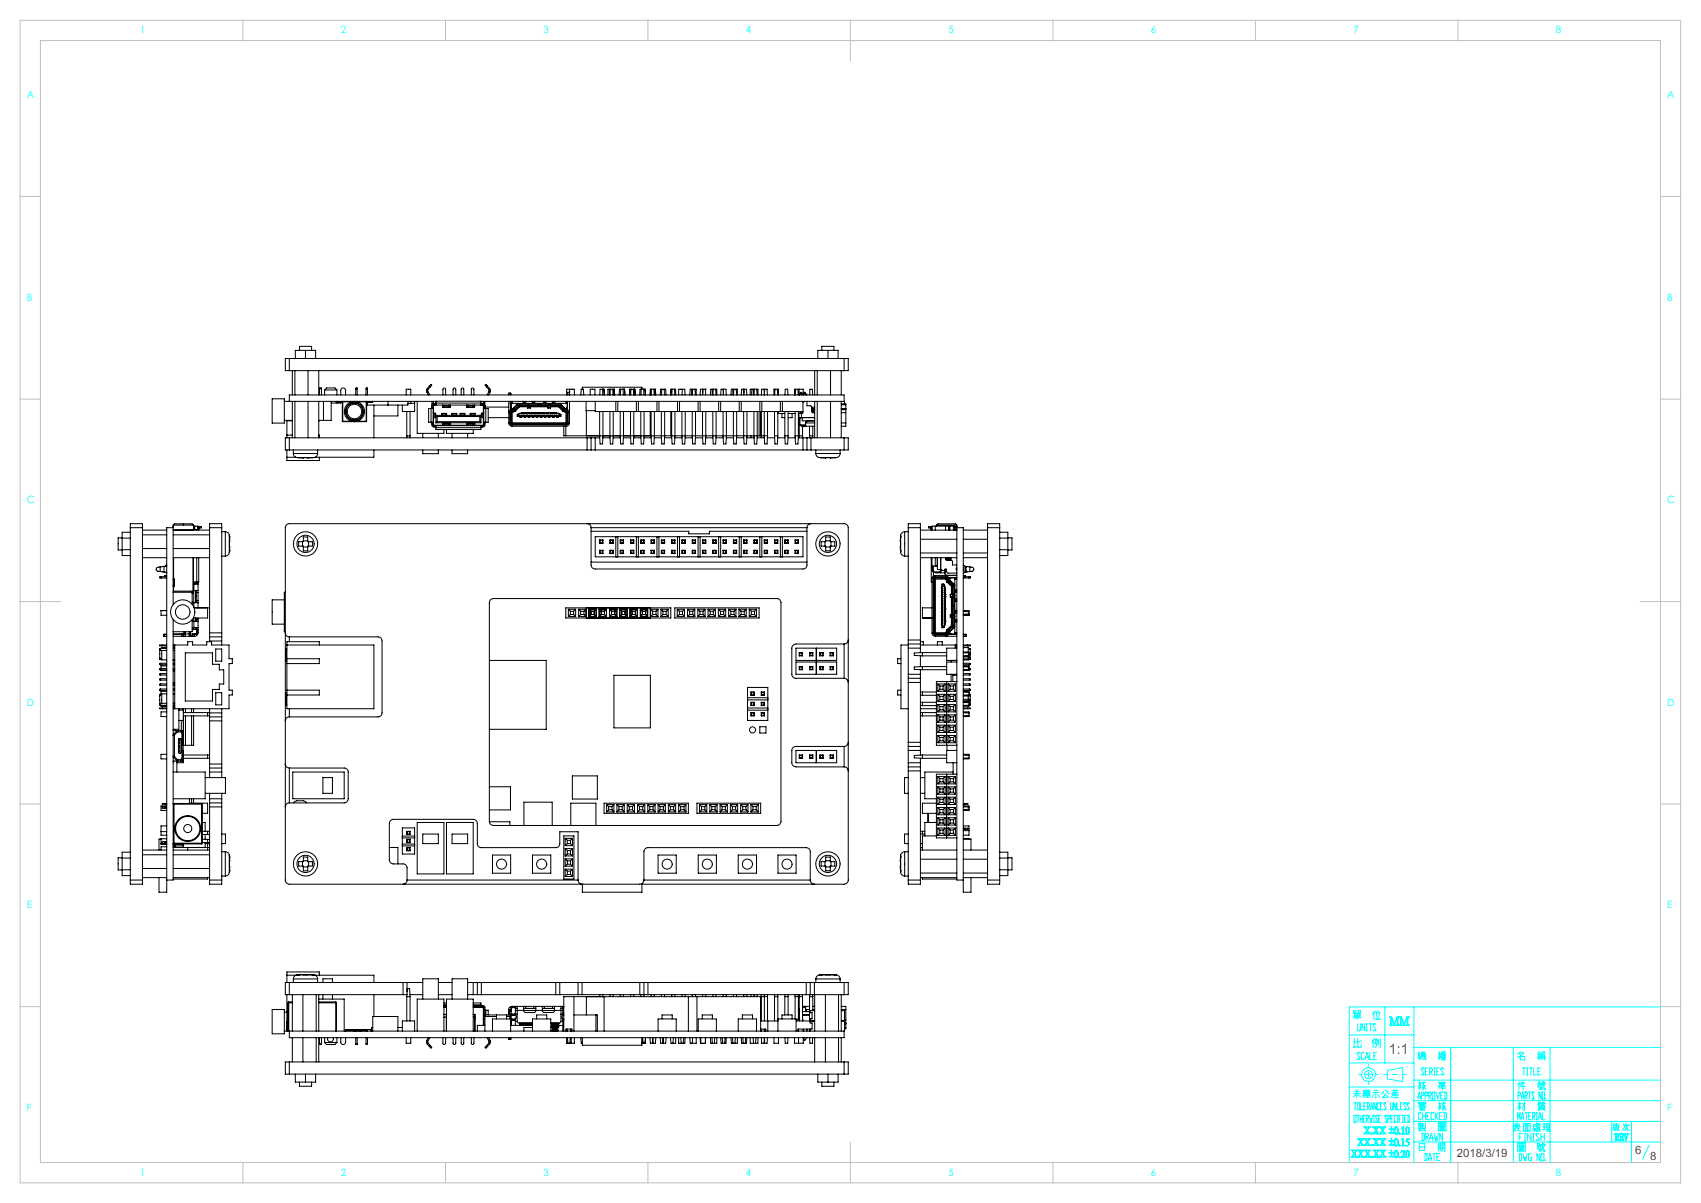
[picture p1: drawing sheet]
<svg xmlns="http://www.w3.org/2000/svg" width="420mm" height="297mm" viewBox="0 0 420 297" stroke-linecap="round" stroke-linejoin="round" font-family="sans-serif">
<defs><g id="words">
<text font-size="3.5" fill="#f00" x="342.9" y="260.1">1:1</text>
<g font-size="2.8" fill="#f00">
<text x="359.7" y="285.6">2018/3/19</text>
<text x="403.7" y="284.9">6</text>
<text x="407.4" y="286.4">8</text>
</g>
<g font-size="2.5" fill="#0ff">
<text x="34.6" y="8.2">1</text>
<text x="84.2" y="8.2">2</text>
<text x="134.2" y="8.2">3</text>
<text x="184.2" y="8.2">4</text>
<text x="234.2" y="8.2">5</text>
<text x="284.2" y="8.2">6</text>
<text x="334.2" y="8.2">7</text>
<text x="384.2" y="8.2">8</text>
<text x="6.7" y="24.2">A</text>
<text x="411.7" y="24.2">A</text>
<text x="6.7" y="74.2">B</text>
<text x="411.7" y="74.2">B</text>
<text x="6.7" y="124.2">C</text>
<text x="411.7" y="124.2">C</text>
<text x="6.7" y="174.2">D</text>
<text x="411.7" y="174.2">D</text>
<text x="6.7" y="224.2">E</text>
<text x="411.7" y="224.2">E</text>
<text x="6.7" y="274.2">F</text>
<text x="411.7" y="274.2">F</text>
<text x="34.6" y="290.2">1</text>
<text x="84.2" y="290.2">2</text>
<text x="134.2" y="290.2">3</text>
<text x="184.2" y="290.2">4</text>
<text x="234.2" y="290.2">5</text>
<text x="284.2" y="290.2">6</text>
<text x="334.2" y="290.2">7</text>
<text x="384.2" y="290.2">8</text>
</g>
</g></defs>
<g fill="none" stroke="#0ff" stroke-width=".25">
<path d="M333.3 255.5h15.8M334.1 251.3h2M334.1 258.5h.3M334.2 249.5h.6v.4h-.6zM334.4 250.2h1.4v.8h-1.4zM334.4 250.6h1.4M334.4 256.4v2.1M334.4 257.3h.6M335 258.4l-.6 .1M335.1 250.2v1.5M335.2 252.8v1.4l.2 .3h.3l.2-.3v-1.4M335.2 256.4v2l.8 .1 .1-.7"/>
<path d="M335.4 249.5h.6v.4h-.6zM336.1 257l-.9 .3M337 252.8v1.7l-.7-1.7v1.7M337.3 254.5h.3M337.3 252.8h.3M337.5 252.8v1.7M338 252.8h.7M338.2 259.8v1.7h.7M338.3 252.8v1.7M339 257v1.5M339 257l-.2 .4M339.2 250.1v1.6"/>
<path d="M339.2 256.4l-.2 .6M339.2 250.1l-.3 .4M339.4 256.5h.8M339.6 251.7h1.3M339.6 249.5l-.4 .6M339.7 249.9h1.1M339.7 257h.4a1.84 1.84 0 0 1-.6 1.5M339.7 253.1l-.2-.3h-.3l-.2 .3 .7 1.1-.2 .3h-.3l-.2-.3M339.7 257.6l.2 .3M339.7 257l-.3 .8M339.8 256.5l-.1 .5M339.9 249.9l.1 1.8"/>
<path d="M339.9 259.8h-.7v1.7h.7M340.2 249.5v.4M340.4 256.7v1.3M340.6 249.9l-.2 1.8M340.8 256.4l-.1 2.1M341.9 248.6v13.8M343.3 253h.1M343.3 251.2l-.2-.1h.5l.7 1.7M343.3 251.2h.1M343.4 251.2l-.1 1.8M343.4 251.2h.1M343.5 251.2h.1"/>
<path d="M343.5 251.2v1.5l.2 .5h-.6l.2-.2M343.5 251.2l.7 2M344.3 252.8l-.1 .4M345 251.2l-.8 2M345 251.2v1.7l-.3 .3h.8l-.2-.2M345 251.2h.1M345.2 253h.1M345.3 251.2h.1M345.3 251.2l-.1 1.8M345.3 251.2l.2-.1h-.6l-.6 1.7M345.3 251.2h-.3M345.8 253h.1"/>
<path d="M345.8 253l-.2 .2 .6-.1M345.8 251.2v1.8M345.8 251.2l-.2-.1h.5l.6 1.7M345.8 251.2h.1M345.9 251.2v1.5l.2 .4M345.9 251.2h.1M345.9 251.2l.7 2M346.1 253.1h.1M346.6 253.2h.1M346.7 252.8l-.1 .4M347.5 251.2v1.7l-.3 .3 .7-.1M347.5 251.2l-.8 2"/>
<path d="M347.7 251.2h.1M347.7 251.2l.2-.1h-.5l-.7 1.7M347.7 251.2l-.1 1.6 .3 .3M347.7 251.2h-.2M347.9 253.1h.1M349.1 248.6v38.4M349.1 258.6h60.9M350.4 259.6v2.1M351.2 259.6l-.2 .5M351.3 260l-.2 .3M351.4 259.6a2.47 2.47 0 0 0 .7 2.1v-.3M351.8 259.6l-.2 .5"/>
<path d="M351.9 260l-.1 .3M355.5 259.8v1.9M355.5 259.8l-.3 .1M355.6 259.6l-.1 .2M356.4 259.8v1.9M356.9 259.6l-1 .2M358.2 258.6v28.4M373.7 258.6v28.4M375.2 259.9h1a1.7 1.7 0 0 1-1.4 1.1M375.2 259.9l-.5 .4M375.4 259.6l-.2 .3M379.9 259.8l-.2 .1"/>
<path d="M379.9 259.8v1.9M380.1 259.6l-.2 .2M380.5 259.9l-.2 .4M380.9 259.9l.1 .2M381.4 259.9l.2 .2M381.4 259.6l-.9 .2M382.7 258.6v28.4M410 248.6h-76.8v38.4M333.3 268.4h15.8M333.3 262.4h15.8M334.1 270.7l.5-.2 .4-.6 .4 .6 .6 .2M334.1 269.9h1.9"/>
<path d="M334.3 272.3h.6M334.3 275.3h.5v1.8h-.5zM334.4 269.4h1.3M334.6 272.3v1.7M335 269v2M335.1 275.3h.5M335.1 272.3h.6v1.7h-.6zM335.4 275.3v1.8M335.8 260.1l-.2-.3h-.4l-.1 .3 .7 1.2-.2 .2h-.4l-.1-.2M335.8 275.3v1.8M335.8 276.2h.5M336 272.3v1.7h.5"/>
<path d="M336.3 275.3v1.8M336.5 269.4h.6M336.6 276.2h.3M336.8 273.1h.2M336.8 269v2M336.8 260.1l-.2-.3h-.3l-.2 .3v1.2l.2 .2h.3l.2-.2M337 270.5l-.2-1.1-.4 1.3M337.1 275.3h-.5v1.8h.5M337.1 270.5h1.2M337.1 269.2h1.2M337.1 264.7l.8-.4 .7 .2 .3 .8-.2 .7-.8 .3-.6-.2-.4-.8zM337.1 279.7h.1"/>
<path d="M337.1 261v.5M337.1 261l.4-1.2 .4 1.2M337.1 261h.8M337.2 269.5h1v.5h-1zM337.2 270.3h1M337.3 272.3h-.5v1.7h.5M337.4 276.2h.3l.2-.3-.2-.6h-.3v1.8M337.4 270.8l-.2 .2M337.5 279.1l-.7 .8h.5l-.2-.2M337.5 276.2l.4 .9M337.5 279.1h.1M337.5 269.2v.8"/>
<path d="M337.6 279.1l-.5 .6M337.6 273.1h.4l.1-.3-.1-.5h-.4v1.7M337.6 278.9l-.3-.5 .2-.2h-.7l.7 .9M337.6 278.9l.4-.5-.2-.2h.5l-.7 .8M337.6 278.9v.1M337.6 279l.7 .9h-.6l.2-.1-.3-.7M337.7 270.5l-.1 .5M337.7 273.1l.4 .9M337.9 261v.5M337.9 269.2v.8M338 270.8l.2 .2M338.1 275.3l.3 1.8 .1-.9 .1 .9 .3-1.8"/>
<path d="M338.4 273.4v.6M338.4 273.4l.3-1.1 .2 1.1M338.4 273.4h.5M338.6 279.7h.1v.2zM338.9 273.4v.6M338.9 269.8h1.6M339 278.3l.7-.1-.2 .2 .3 .5M339 278.3h.1M339 278.3l.7 .8M339.2 275.3h.2M339.2 277.1h.2M339.2 269.2h1.1"/>
<path d="M339.2 270.3l-.4 .6M339.2 260.7h.4M339.3 275.3v1.8M339.3 279.7h.1M339.7 279.1l-.8 .8h.6l-.2-.2M339.7 279.1h.1M339.7 269.8v1.2h-.2M339.7 279.1l-.4 .6M339.7 279.1l.3 .7M339.8 272.3v1.7l-.6-1.7v1.7M339.8 278.9v.1M339.8 279l.6 .9"/>
<path d="M340 279.8h.1M340 279.8l-.1 .1h1.2M340.1 278.4h.1M340.1 275.6l-.1-.3h-.2l-.1 .3 .4 1.2-.1 .3h-.2l-.1-.3M340.1 278.4l-.1-.2h.5l-.7 .8M340.1 278.4l-.3 .5M340.3 270.3l.3 .6M340.4 279.9h.1M340.4 276.2h.3M340.5 279.9h.1M340.6 272.6l-.1-.3h-.3l-.2 .3 .2 1.4h.3l.1-.3M340.6 278.3l.7-.1-.2 .2 .3 .5"/>
<path d="M340.6 278.3h.1M340.6 278.3l.7 .8M340.9 273.1h.2M340.9 275.3h-.5v1.8h.5M341 279.9h.1M341.3 279.1l-.7 .8M341.3 279.1h.1M341.3 279.1l.4 .7M341.3 279.1l-.4 .6 .1 .2M341.4 278.9l.1 .1M341.4 272.3h-.5v1.7h.5M341.5 279l.5 .9"/>
<path d="M341.7 279.8l-.2 .1h.6h-.1M341.7 279.8h.1M341.7 269.4l-.5 .7M341.8 278.4h.1M341.8 278.4l-.2-.2h.5l-.6 .8M341.8 278.4l-.4 .5M342 279.9h.1M342 269.2h.4l.6 .9M342.1 269.9l-.8 1.1 1.4-.2M342.2 272.6l-.1-.3h-.3l-.1 .3 .5 1.1-.1 .3h-.3l-.1-.3M342.4 275.6l-.1-.3h-.2l-.2 .3 .5 1.2-.1 .3h-.2l-.2-.3M342.4 270.4l.3 .4"/>
<path d="M342.5 264.3l3.9-.7v3.4l-3.9-.7zM342.7 270.8l.2 .2M342.7 276.2h.4l.1-.3-.1-.6h-.4v1.8M343 279.7h1.1v.1h-1.1zM343.3 272.3l.2 1.7h.2l.2-.3v-1.4M343.5 276.2h.2M343.5 278.1h.1v.6h.5v.2h-.5v.5h-.1v-.5h-.5v-.2h.5zM343.5 270.1h1.9M343.7 269.3h1.5M343.8 269.7h1.3M343.9 271h1.5M344 275.3h-.5v1.8h.5"/>
<path d="M344.1 270.1l-.6 .8M344.1 269l.2 .3M344.2 270.5h1M344.5 269.3v.8M344.5 278.3a1.26 1.26 0 0 0 .1 1.7h.3M344.5 278.3h.2M344.5 278.3l.2-.1a.96 .96 0 0 1 .5 1.4l-.3 .4M344.7 272.3v1.7l-.6-1.7v1.7M344.7 275.6l-.1-.3h-.3l-.1 .3 .1 1.5h.3l.1-.3M344.7 280h.2M344.7 278.3a1.13 1.13 0 0 0 0 1.7M344.7 278.3a1.13 1.13 0 0 1 0 1.7"/>
<path d="M344.7 270.5v.5M344.8 269l-.2 .3M344.9 272.3v1.7h.6M345 275.3h.2M345 277.1h.2M345.1 275.3v1.8M345.5 279.8h.2v.2zM345.5 276.2h.3M345.8 273.1h.2M346 275.3h-.5v1.8M346.1 278.5h.1M346.3 275.3h.2"/>
<path d="M346.3 277.1h.2M346.3 278.4h.1M346.3 279.9h.1M346.3 278.4v1.5M346.3 279.9l-.2 .1h.6M346.3 278.4l-.2 .1M346.3 272.3h-.5v1.7h.5M346.4 275.3v1.8M346.5 278.3l-.4 .1M346.5 278.3l-.2 .1M346.5 278.3v1.5l.2 .2M346.7 280h.1"/>
<path d="M346.8 276.2h.2M347.1 272.6l-.1-.3h-.3l-.1 .3 .5 1.1-.1 .3h-.3l-.1-.3M347.3 275.3h-.5v1.8h.5M347.3 278.3l-.2 .5a.79 .79 0 0 0 .6 1.2M347.3 278.3h.2M347.3 278.3a.83 .83 0 0 1 .8 .5 .83 .83 0 0 1-.2 .9l-.2 .3M347.5 280h.2M347.5 278.3l-.2 .1-.1 .7 .1 .7 .2 .2M347.5 278.3a1.29 1.29 0 0 1 .3 1.5l-.3 .2M347.5 275.3h.4l.2 .3v1.2l-.2 .3h-.4M347.7 275.3v1.8M347.9 272.6l-.1-.3h-.2l-.2 .3 .5 1.1-.1 .3h-.2l-.2-.3"/>
<path d="M349.1 276.9h60.9M349.1 271.7h60.9M349.1 266.7h60.9M350.1 270.8v.6M350.1 270.8l.3-1.2 .3 1.2M350.1 270.8h.6M350.2 272.5l.1-.3h1.8l-.1 .3M350.2 273.3l1-.5 .9 .5M350.2 272.8h1.9M350.2 277.7h1.1M350.2 278.5h1.9M350.2 260h.5"/>
<path d="M350.3 267.4h.5M350.3 278.4v-.4h.9v.5M350.3 277.4h.9M350.3 277.4l-.1 .2M350.4 277.2l-.1 .2M350.6 267v2M350.6 273.3h1.1v.8h-1.1zM350.6 273.7h1.1M350.6 278.8v.4M350.6 272.6l.3 .1M350.6 261.1l-.2-1.1-.2 1.4M350.7 270.8v.6"/>
<path d="M350.7 260.8h1.4M350.8 277.2v1.2M350.8 268.5l-.2-1.1-.4 1.3M350.9 275l-.1-.3h-.4l-.2 .3v1.2l.2 .2h.4l.1-.2M350.9 260l.1 .1M351 279.8h.5l.2 .3v1.2l-.2 .2h-.5M351 260.1l.1 .2M351 261.1l.3 .3M351 261.1l-.3 .4M351 278.6l-.8 .3M351 270.5h.5l.1-.3-.1-.6h-.5v1.8M351 267.3h1.1"/>
<path d="M351 278.4h.2M351.1 260.3l-.2 .3M351.1 260.8l-.1 .3M351.2 272.1v.1M351.2 272.4v.8M351.2 273.3v.8M351.2 279.8v1.7M351.2 272.4l-.7 .1M351.3 274.7v1.7M351.3 275.6h.7M351.3 267.7l.3 .5M351.3 279.1l-1 .1"/>
<path d="M351.3 278.6l.5 .5 .3 .1M351.3 260.3l.1 .3M351.4 260.5l-.6 .1M351.4 277.3v.8M351.6 267l-.3 .8M351.6 268.2l-.5 .4M351.6 264l-.2-.3h-.3l-.2 .3 .7 1.1-.2 .3h-.3l-.2-.3M351.6 260v.1M351.6 260.1l.2 .2M351.6 260.6l.2 .1M351.7 272.6l-.3 .1M351.7 272.3l-.5 .1"/>
<path d="M351.7 268.5l.4 .5M351.7 268.5l-.5 .5M351.8 267.8l-.2 .4M351.8 260.3l-.2 .3M351.8 278.7l-.2 .2M351.9 270.5h.5l.1-.3-.1-.6h-.5v1.8M351.9 264.5h.4M351.9 261l-.5 .7M352 277.2l-.1 1.2M352 274.7v1.7M352 268.1l-.3 .4M352 260.3l.1 .3"/>
<path d="M352 260.5l-.5 .1M352.3 275.6h.4M352.6 263.7h-.7v1.7h.7M352.8 270.5h.4l.2-.3-.2-.6h-.4v1.8M353 270.5l.4 .9M353 274.7h-.7v1.7h.7M353 264.5h.5l.2-.2-.2-.6h-.5v1.7M353.2 264.5l.5 .9M353.7 269.6h.6v1.8h-.6zM354 265.4h.4M354 263.7h.4M354 275l-.1-.3h-.4l-.2 .3v1.2l.2 .2h.4l.1-.2"/>
<path d="M354.1 279.8l.3 1.7 .2-.8 .2 .8 .3-1.7M354.2 263.7v1.7M354.4 275.6h.1M354.4 274.7v1.7M354.5 275.6l.6 .8M354.5 269.6l.5 1.8 .5-1.8M354.7 264.5h.3M355.1 274.7l-.6 .9M355.1 260.3h.7M355.1 277.2h1.9v2h-1.9zM355.1 268.6h1.9M355.1 267.4l.4 .2"/>
<path d="M355.2 272.5h.6M355.2 267l.4 .3M355.3 278h1.6M355.4 263.7h-.7v1.7h.7M355.4 275.6h.4M355.5 272.1v2M355.6 278.2h1v.8h-1zM355.6 277.3h1v.4h-1zM355.6 267.8l-.5 .6M355.7 273.6l-.2-1.1-.4 1.3M355.7 270.5h.3M355.7 261.1l-.2-.8-.4 1.1"/>
<path d="M355.8 261.7h1.2M355.8 260h1.2M355.8 278.4h.5v.4h-.5zM355.8 267.3v.9h1.1M355.8 267.9h1M355.8 267.6h1M355.8 267.3h1.1M355.8 267.3l-.2 .3M355.9 260.7h1M355.9 260.3h1v.8h-1zM356 272.3h1M356 261.4h.8"/>
<path d="M356 267l-.2 .3M356.1 268.2v.8M356.1 277.7v.3M356.1 274.7h-.7v1.7h.7M356.2 279.8v1.7l-.7-1.7v1.7M356.2 272.8l.3 .5M356.3 269.6h-.6v1.8h.6M356.4 274.7h.6l.2 .3v1.2l-.2 .2h-.6M356.4 264l-.1-.3h-.4l-.2 .3 .7 1.1-.1 .3h-.4l-.2-.3M356.5 273.3l-.5 .4M356.5 272.1l-.2 .8M356.6 274.7v1.7"/>
<path d="M356.6 267.1l-.3 .2v.9M356.6 269.6h.5l.1 .3v1.2l-.1 .3h-.5M356.7 273.6l.3 .5M356.7 273.6l-.6 .5M356.7 272.9l-.2 .4M356.8 269.6v1.8M356.9 273.2l-.2 .4M373.6 278.2h1.9M373.9 277.5h1.3M373.9 277.8h1.3M374 278.6v.6M374 278.6l-.4 .2"/>
<path d="M374.5 278.2l.3 .5M374.5 277.2v1l-.5 .4M374.7 279l-1 .3M374.7 276.4v-1.7l.3 1.1 .3-1.1v1.7M374.7 261h.2M374.8 272.5h.7M374.8 278.7l.3 .3 .4 .3M374.8 270.5h.4l.2-.3-.2-.6h-.4v1.8M375 267.5v1.5M375 267.5l-.2 .4M375.2 272.1v2M375.2 278.4l-.4 .3"/>
<path d="M375.2 260.3l.4 .2M375.3 267l-.3 .5M375.4 260.8h1.1v.9h-1.1zM375.4 268.2h1.3M375.5 273.6l-.3-1.1-.4 1.3M375.6 275.8v.6M375.6 275.8l.4-1.1 .2 1.1M375.6 275.8h.6M375.7 270.8v.6M375.7 270.8l.3-1.2 .2 1.2M375.7 270.8h.5M375.7 272.5h1"/>
<path d="M375.7 267.1v.3M375.7 267.4h.9M375.7 267.4l-.3 .5M375.9 279.8h-.8v1.7M375.9 263.7h.7M376 277.4h1.9M376.1 267v2M376.2 277.7h1.6v1.6h-1.6zM376.2 270.8v.6M376.2 275.8v.6M376.3 263.7v1.7M376.3 279.8h.5"/>
<path d="M376.4 272.1v2h-.3M376.4 272.5l-.6 1.3M376.6 274.7h.6M376.6 270.5h.4l.1-.3-.1-.6h-.4v1.8M376.6 279.8v1.7M376.7 278.2h.5M376.7 278.8h.5M376.7 270.5l.4 .9M376.9 274.7v1.7M376.9 265.4h.4M376.9 263.7h.4M377 277.4l-.3 .3v1.6"/>
<path d="M377.1 263.7v1.7M377.2 277.7v1.6M377.4 269.6h.6M377.5 275.6h.3M377.6 263.7h.8M377.7 269.6v1.8M378 279.8v1.7l-.8-1.7v1.7M378 263.7v1.7M378.1 274.7h-.6v1.7h.6M378.4 275.6h.4l.2-.3-.2-.6h-.4v1.7M378.4 279.8h.4M378.5 275.6l.5 .8"/>
<path d="M378.6 279.8v1.7M378.7 263.7v1.7h.7M378.8 269.9l-.1-.3h-.3l-.2 .3 .6 1.2-.1 .3h-.3l-.2-.3M378.8 278.7l.6 .6h.9M378.8 278.7l-.1 .1M379 278.6h.3v.2l-.6 .5M379 278.6l-.2 .1M379 278.4v.2M379.3 276.4h.3M379.3 274.7h.3M379.4 277.8l.2 .5h.5l.1-.3M379.4 277.4h.7"/>
<path d="M379.4 277.2v.4M379.4 274.7v1.7M379.7 260.3h.5M379.7 267.8h.6M379.7 264.5h.4M379.8 268.3h.6l-.2 .7h-.2M379.8 268.3l-.1 .2M379.8 272.4h.8M379.8 267.1h.4v.6h-.4zM379.9 275.8h.6M379.9 275.8v.6M379.9 275.8l.3-1.1 .3 1.1"/>
<path d="M379.9 277.9l-1.1 .1M380 273.3h1.3M380 273.6h1.3M380 273h1.3v.9h-1.3zM380 267.8l-.2 .5M380.2 261.1l-.3-.8-.2 1.1M380.2 272.4v.5M380.2 274l-.5 .1M380.3 278.8l-.2 .2v-.4h-.4l-.1 .4M380.3 277.8v-.2h-1.7l-.1 1.5M380.3 260.8h1.3M380.3 261.3h1.3"/>
<path d="M380.4 263.7h-.7v1.7h.7M380.4 272.1l-.6 .1-.1 .6M380.5 261.7v-1.2h.9v1.2h-.1M380.5 279.8v1.7M380.5 269.6v1.8l-.5-1.8v1.8M380.5 275.8v.6M380.7 267.7h.5M380.8 272.4h.8M380.8 269.6h.6v1.8h-.6zM380.8 274.7v1.7h.7M380.9 278.2h.7M380.9 268.4l-.3 .6"/>
<path d="M380.9 277.5h.7M380.9 260.3v1M381 267.1h.4M381 267.5l.1 .6 .3-.2M381 267v.4M381 274l.6 .1M381.2 272.4v.5M381.2 268.4l.1 .6 .3-.1v-.3M381.3 277.5v1.4M381.3 279.8v1.7M381.4 272.1l-.6 .1-.2 .6M381.5 267.7l.1-.3h-1.1l-.1 1.6"/>
<path d="M381.6 278.8l-.7 .2M381.7 271.1v.3M381.7 279.3h1.1M381.8 278.8h.9M381.8 277.4h.8v1h-.8zM381.8 277.9h.8M382.2 277.4v1.9M398 276.9v5.1M398.4 278.3h.3v.7M398.4 277.9h.6M398.4 278.3l-.1 .7M398.4 277.4v.9"/>
<path d="M398.7 277.4v.5M398.7 280h.1M398.7 280h.8M398.7 280l.2 .2v1.1l-.2 .3 .5-.1M399.1 278h.6l-.2 .7-.3 .4M399.1 280h.4l.1 .2v.5l-.3 .1M399.1 280l.4 .2-.2 .5M399.1 280l-.1 .7h.4M399.2 278.1l.2 .6 .4 .4M399.8 277.5h-.7a1.49 1.49 0 0 1-.4 1.6M399.9 280h.1M399.9 280l.9-.1v.4"/>
<path d="M399.9 280h.6l.2 .3M400.2 280v.7M400.8 277.5l.2 .4M400.9 279.9h.5M400.9 279.9v.1M400.9 280l.6 1.6M401.1 278.3l-.5 .6M401.4 277.7h.8l-.2 .4M401.4 280l-.2 .1 .3 1.2M401.4 279.9v.1M401.4 277.7l-.3 .5M401.4 277.4v.3"/>
<path d="M401.7 278.2l.1 .5 .4 .4M401.7 278.2l-.3 .8-.3 .1M401.7 277.7v.5M401.7 279.9h.4M401.7 279.9v.1M401.7 280l.1 .1M402.1 280l-.2 .2M402.1 279.9v.1M402.8 276.9v10.1M333.7 284h.1M333.7 284l.6-.1-.2 .2 .3 .6M333.7 284l.3 .2 .3 .6"/>
<path d="M334 285.5h.1M334.3 284.8l-.7 .9h.5l-.1-.2M334.3 284.8l.1 .1M334.4 284.9l.3 .6-.2 .2h.7l-.2-.1M334.4 284.9l-.4 .6M334.4 284.7l.4-.6-.2-.2h.6l-.7 .9M334.4 284.7l.1 .1M334.5 284.8l.5 .8M335 285.6h.1M335.2 281.2h.1M335.2 281.2l.7-.1-.2 .2 .3 .6M335.2 281.2l.7 .8"/>
<path d="M335.3 284h.1M335.3 284l.6-.1-.2 .2 .4 .6M335.3 284l.3 .2 .4 .6M335.6 282.6h.1M335.6 285.5h.1M335.9 282l-.7 .8h.5l-.1-.2M335.9 282h.1M336 282l.3 .7-.2 .1h1.2l-.1-.2M336 284.8l-.8 .9h.5l-.1-.2M336 284.8v.1M336 282l-.4 .6M336 284.9l.3 .6-.1 .2h.6l-.1-.1"/>
<path d="M336 281.9l.4-.6-.2-.2h.5l-.6 .8M336 284.9l-.4 .6M336 281.9h.1M336.1 284.7l.3-.6-.1-.2h.5l-.7 .9M336.1 284.7v.1M336.1 281.9l.5 .8M336.1 284.8l.6 .8M336.6 282.7h.1M336.6 282.7l.2 .1M336.7 285.6h.1M336.8 282.8h.1M336.8 281.2l.7-.1-.2 .2 .3 .6"/>
<path d="M336.8 281.2h.1M336.9 281.2l.6 .8M337.2 282.6h.1M337.2 285.5h.1M337.5 282l-.7 .8M337.5 282h.1M337.6 284.8l-.7 .9h.5l-.2-.2M337.6 284.8v.1M337.6 282l-.4 .6M337.6 284.9l.4 .6-.3 .2h.7l-.1-.1M337.6 284.9l-.4 .6M337.6 281.9h.1"/>
<path d="M337.7 281.9l.7 .9h-.7l.2-.1-.3-.7M337.7 284.7l.4-.6-.2-.2h.5l-.7 .9M337.7 284.7l-.3-.6 .1-.2h-.6l.7 .9M337.7 284.7v.1M337.7 284.8l.5 .8M338 281.3h.1M338 281.3l-.2-.2h.5l-.6 .8M338 281.3l-.4 .6M338.2 285.6h.1M338.6 282.6h.2v.2h-.2zM338.6 285.5h.2v.2h-.2zM339.1 284l.6-.1-.2 .3 .3 .5"/>
<path d="M339.1 284h.1M339.1 284l.7 .8M339.4 285.5h.1M339.7 282l-.7 .8h.5l-.2-.2 .5-.6M339.7 282h.1M339.8 282l.3 .7-.2 .1h.6l-.1-.1M339.8 284.8l-.8 .9h.5l-.1-.2M339.8 284.8v.1M339.8 281.9l-.3-.5 .2-.3h-.7l.7 .9M339.8 284.9l.3 .6-.2 .2h.7l-.2-.1M339.8 284.9l-.4 .6M339.8 281.9h.1"/>
<path d="M339.8 284.7l.4-.6-.2-.2h.6l-.7 .9M339.8 284.7l.1 .1M339.9 281.9l.5 .8M339.9 284.8l.5 .8M340.2 281.3h.1M340.2 281.3l-.2-.2h.5l-.6 .8M340.2 281.3l-.4 .6M340.4 282.7h.1M340.4 285.6h.1M340.6 281.2h.1M340.6 281.2l.7-.1-.2 .2 .3 .6M340.6 281.2l.7 .8"/>
<path d="M340.7 284h.1M340.7 284l.6-.1-.2 .2 .4 .6M340.7 284l.3 .2 .3 .6M341 282.6h.1M341.3 282l-.7 .8h.5l-.1-.2M341.3 282h.1M341.3 284.8l-.7 .9h.5l-.1-.2 .4-.6M341.3 284.8l.1 .1M341.4 282l.3 .7-.2 .1h.7l-.2-.1M341.4 282l-.4 .6M341.4 284.9l.3 .6-.1 .2h.6l-.1-.1M341.4 281.9h.1"/>
<path d="M341.5 284.7l.3-.6-.1-.2h.5l-.7 .9M341.5 284.7v.1M341.5 281.9l.5 .8M341.5 284.8l.6 .8M341.8 281.3h.1M341.8 281.3l-.2-.2h.6l-.7 .8M341.8 281.3l-.4 .6M342 282.7h.1M342.1 285.6h.1M343 282.6l1.1 .1zM343 285.5l1.1 .1zM343.5 281h.1v.6h.5v.2h-.5v.6h-.1v-.6h-.5v-.2h.5z"/>
<path d="M343.5 283.9h.1v.6h.5v.2h-.5v.6h-.1v-.6h-.5v-.2h.5zM344.3 284.4h.1M344.3 284.4a.89 .89 0 0 0 .5 1.4l.1-.1M344.5 281.2l-.2 .3a1.17 1.17 0 0 0 .3 1.4h.3M344.5 281.2a.51 .51 0 0 1 .6 .1 .51 .51 0 0 1 .1 .5v.8l-.3 .3M344.5 284.1a.53 .53 0 0 1 .7 .6v.8l-.3 .2M344.5 281.2h.2M344.5 284.1l-.2 .3M344.5 284.1h.2M344.7 281.2a1.13 1.13 0 0 0 0 1.7M344.7 284.1a1.13 1.13 0 0 0 0 1.6M344.7 281.2a1.13 1.13 0 0 1 0 1.7"/>
<path d="M344.7 284.1a1.13 1.13 0 0 1 0 1.6M344.7 282.9h.2M344.7 285.7h.2M345.5 282.7h.2v.2zM345.5 285.6h.2v.2zM345.9 285.8h.1M346.1 281.4h.1M346.1 285.7l-.2 .1M346.3 281.3h.1M346.3 282.8h.1M346.3 281.3v1.5M346.3 282.8l-.2 .1h.6"/>
<path d="M346.3 281.3l-.2 .1M346.3 284.2l-.3 .3a.43 .43 0 0 1 .2-.4 .43 .43 0 0 1 .5 .1M346.3 284.2h.4M346.3 284.2a.62 .62 0 0 1 .4 .5 .62 .62 0 0 1-.4 .6l-.4 .5M346.5 281.2v1.5l.2 .2M346.5 281.2l-.4 .1M346.5 281.2l-.2 .1M346.6 285.1h.1M346.7 284.2l.1 .3M346.7 282.9h.1M346.8 284.5l-.7 1.2M346.8 284.5h.1"/>
<path d="M346.9 285.5h.1M346.9 285.5l-.3 .2h-.5M346.9 285.5l-.1 .3h-.9M347.1 281.8h.1M347.1 281.8l.3-.6 .5-.1v.2h-.5l-.1 .3a.67 .67 0 0 1 .6 .5 .67 .67 0 0 1-.3 .8M347.1 281.8a.54 .54 0 0 1 .7 .4 .54 .54 0 0 1-.3 .6M347.3 282.8h-.2l.5 .1M347.3 282.8h.1M347.3 284.1a1.1 1.1 0 0 0 .3 1.7l.1-.1M347.3 284.1h.2a.98 .98 0 0 1 .4 1.4l-.2 .2M347.3 282.8h.2M347.3 284.1h.2"/>
<path d="M347.5 282.8h.1M347.5 282.8l.1 .1M347.5 284.1l-.2 .2-.1 .6 .1 .7 .2 .1M347.5 284.1a1.29 1.29 0 0 1 .3 1.5l-.3 .1M347.5 285.7h.2M349.1 281.9h60.9M350.4 282.3h1.4v1.8h-1.4zM350.4 283.1h1.4M351.7 284.8h.5l.2 .3v1.1l-.2 .3h-.5M351.9 284.8v1.7M352 280.7h.5l.2-.3-.2-.6h-.5v1.7M352.2 280.7l.5 .8"/>
<path d="M352.7 286v.5M352.7 286l.4-1.2 .3 1.2M352.7 286h.7M353.1 281v.5M353.1 281l.3-1.2 .4 1.2M353.1 281h.7M353.4 286v.5M353.8 281v.5M353.8 284.8h.6M354.1 284.8v1.7M354.8 285.6h.3M355 283.7h1"/>
<path d="M355 282.4h1M355.2 282.9h.5M355.2 283.2h.5M355.2 282.2v1.5M355.3 283.9l-.3 .3M355.5 284.8h-.7v1.7h.7M355.7 283.9l.3 .3M355.7 282.2v1.5M356.1 284.2l.1-2h.6v2h-.2M356.2 282.7h.6M356.2 283.4h.6M374.7 282.2h1.9v2h-1.9z"/>
<path d="M374.9 283h1.6M375 284.8h.5l.2 .3-.2 1.5h-.5M375.1 280.7h.4M375.1 282.3h1.1v.4h-1.1zM375.1 283.2h1.1v.9h-1.1zM375.2 284.8v1.8M375.4 283.5h.5v.3h-.5zM375.7 282.7v.3M376 284.8l.4 1.8 .2-.9 .1 .9 .4-1.8M376.3 281.5h.5M378.1 284.8h-.5l-.2 .3v1.1l.2 .4h.5v-.9h-.2M378.4 281.5h.4"/>
<path d="M379.6 283h.6M379.7 283.5h.5l-.1 .6-.2 .1M379.7 283.5l-.1 .1M379.7 282.3h.4v.6h-.4zM379.9 283l-.2 .5M380.1 280.1l-.2-.3h-.5l-.2 .3 .9 1.2-.2 .2h-.5l-.2-.2M380.2 284.8v1.8l-.7-1.8v1.8M380.5 280.7h.8M380.5 284.8h.7v1.8h-.7zM380.6 282.9h.5M380.8 283.5l-.3 .7M380.9 282.3h.4"/>
<path d="M380.9 282.7v.5l.4-.1M380.9 282.2v.4M381.1 283.5l.1 .7h.2l.1-.4M381.4 282.9l.1-.3h-1.1l-.2 1.6M381.6 286.2v.4M399.2 280.8l.4 .8h1.2l.1-.4-.5 .3M399.2 281.5h.1M399.2 280.8h-.2l.2 .7M399.3 280.7h.1M399.3 280.8h-.1M399.3 280.8l.5 .8M399.3 280.7h-.1"/>
<path d="M399.9 281.5v.1M400 280h.1M400 280v1.3l-.1 .2M400.2 280.7l.2 .1M400.4 281.5h-.5M400.6 280.6h.1M400.6 280.6v-.1v.5v-.2h-.4v.7h.2M400.6 280.6l-.4 .1M400.7 280.3h.1M401.5 281.3v.3M401.8 280.1h.1M401.8 280.1l-.3 1.2"/>
<path d="M401.9 280.2l-.4 1.4M401.9 280.2h.1M407.2 282.7l-1.6 3.4"/>
<circle cx="337.9" cy="265.3" r="1.75"/>
</g>
<g fill="none" stroke="#c0c0c0" stroke-width=".25">
<path d="M5 5h410v287h-410zM10 10h400v277h-400zM60 5v5M110 5v5M160 5v5M210 5v10M260 5v5M310 5v5M360 5v5M5 48.5h5M410 48.5h5M5 98.5h5"/>
<path d="M410 98.5h5M5 148.5h10M405 148.5h10M5 198.5h5M410 198.5h5M5 248.5h5M410 248.5h5M60 287v5M110 287v5M160 287v5M210 282v10M260 287v5"/>
<path d="M310 287v5M360 287v5"/>
</g>
<path d="M347.2 265.3h-5.4" fill="none" stroke="#0ff" stroke-width=".25" stroke-dasharray="30.5 1.3 1.3 1.3" stroke-dashoffset="29.7"/>
<path d="M337.9 262.8v4.9M340.4 265.3h-4.9" fill="none" stroke="#0ff" stroke-width=".25" stroke-dasharray="30.5 1.3 1.3 1.3" stroke-dashoffset="29.9"/>
<g fill="none" stroke="#000" stroke-width=".25">
<path d="M70.2 99.1v-.6h-3v6h3v-.7M70.2 99.1v4.7M70.2 99.1h138.3v.6M71.4 88.5h-1v3h1M71.4 99.1v-1.6h137v1.6M71.4 88.5v3M71.4 88.5h137M71.4 91.5h137M72.2 91.5v6M72.2 99.1v9M72.8 91.5v6M72.8 99.1v9"/>
<path d="M72.9 88.5v-2h5v2M73.9 86.5v-1h3v1M75.4 86.5v2M76.1 91.5v6M76.1 99.1v9M78.7 91.5v6M78.7 99.1v9M78.9 96v1.5M78.9 96h.5M78.9 96l.1-.2h.3l.1 .2M79.4 96v1.5M79.9 99.1v4.7"/>
<path d="M80.2 96.3h3M80.2 96.3l.4-.5h2.1l.5 .5M80.2 96.3v1.2M81.8 99.1v4.7h-3.1M83 99.2h.1M83 99.2l.1 .1M83.1 99.1l-.1 .1M83.1 99.1v.1M83.1 99.2h1.3M83.1 99.3h1.3M83.1 99.2v.1M83.2 96.3v1.2"/>
<path d="M83.2 99.3v.2M84.1 97.5v-1.1a.6 .6 0 0 1 .6-.6 .6 .6 0 0 1 .6 .6v1.1M84.1 99.3v.2h-2.3M84.4 99.2h.1M84.4 99.1v.1M84.4 99.3l.1 .1M84.4 99.2v.1M84.5 99.2h.1M84.5 99.2v4.8M84.6 99.2v4.8M86.8 99.1l-2.2 .1M87.8 96h.4"/>
<path d="M87.8 96l.1-.2h.3v.2M87.8 96v1.5M87.8 99.1h.1M88.2 96v1.5M88.2 99.1l2.2 .1M90.4 96h.3M90.4 96l.1-.2h.2v.2M90.4 96v1.5M90.4 99.2h.1M90.4 99.2v4.8M90.5 99.2h.1M90.5 99.5h.2"/>
<path d="M90.5 99.2v4.8M90.6 99.1v.1M90.6 99.3l-.1 .1M90.6 99.2h1.3M90.6 99.3h1.3M90.6 99.2v.1M90.7 96v1.5M91.9 99.1v.1M91.9 99.2h.1M91.9 99.2v.1M91.9 99.1l.1 .1M92 99.2l-.1 .1"/>
<path d="M95.8 99.1v.9M100.3 97.5v-1.4h1.1v1.4M100.7 99.6h1.7M100.7 99.1v.9h-10v-.7M101.4 99.1v.5M102.4 99.1v2.5h-3.1v-1.6M103 99.1v7.9h6.6v-1M105.3 96.4l.5 1.1M105.3 96.4h.3M105.5 95.9l-.2 .5M105.5 95.9l.2 .2M105.6 96.4l.6 1.1"/>
<path d="M105.7 96.1l-.1 .3M106 95.3l.4-.4 .2 .2-.4 .4M106 95.3l.2 .2M106 95.3l-.5 .6M106.2 95.5l-.5 .6M106.6 99.1v1.5M107 99.1v.6M107.5 99.7h.1M107.5 99.7l-.7 .1-.2 .4M107.5 99.7v.3M107.6 99.5v.5M107.6 99.5h11.1"/>
<path d="M107.6 99.1v.4M109.4 97.5v-1.4a.34 .34 0 0 1 .3-.3 .34 .34 0 0 1 .3 .3v1.4M111.9 97.5v-1.4a.34 .34 0 0 1 .3-.3 .34 .34 0 0 1 .3 .3v1.4M113.9 97.5v-1.4a.32 .32 0 0 1 .3-.3 .32 .32 0 0 1 .3 .3v1.4M116.4 97.5v-1.4a.32 .32 0 0 1 .3-.3 .32 .32 0 0 1 .3 .3v1.4M118.7 99.5v.5M118.7 99.7h.3M118.7 99.1v.4M119 99.7a.59 .59 0 0 1 .7 .5M119 99.7v.3M119.3 99.1v.6M119.5 99.1v.6"/>
<path d="M119.7 99.1v1.5M120.2 95.5l.4 .6M120.4 95.3l-.4-.4-.2 .2 .4 .4M120.4 95.3l-.2 .2M120.4 95.3l.5 .6M120.6 96.1l.2 .3M120.8 96.4l-.5 1.1M120.8 96.4h.3M120.9 95.9l.2 .5M120.9 95.9l-.3 .2M121.1 96.4l-.5 1.1M125.6 99.1v5.3a.78 .78 0 0 0 .8 .8h13.4a.85 .85 0 0 0 .8-.8v-5.3"/>
<path d="M125.6 97.4v.1M125.6 97.1h.5M125.6 97.1v.3M125.6 97.4h.5M125.6 99.7h.1M126.1 97.4v.1M126.1 97.1v.3M126.1 99.1v2M126.1 99.7h.1M126.2 99.6h.3M126.2 99.1v2M126.5 99.6h2.7"/>
<path d="M126.5 99.1v.5M128.1 99.6l-.4 .2-.9 1a.37 .37 0 0 1-.6-.3M128.3 100l-.4 .2M128.3 100h9.6M128.3 100v.2M129.2 99.6h.3M129.2 99.1v.5M129.5 99.6h.3M129.5 99.1v.5M129.8 99.6h1.6M129.8 99.1v.5M130.6 99.6l-.2 .1"/>
<path d="M130.6 99.6h.1M130.6 99.6v.1M130.6 99.6l.2 .1M131.4 99.6h.3M131.4 99.1v.5M131.7 99.6h.3M131.7 99.1v.5M132 99.6h2.2M132 99.1v.5M133.1 99.7h.1M133.1 99.7v.5M134.2 99.6h.3"/>
<path d="M134.2 99.1v.5M134.5 99.6h.3M134.5 99.1v.5M134.8 99.6h1.6M134.8 99.1v.5M135.6 99.6l-.2 .1M135.6 99.6h.1M135.6 99.6l.2 .1M135.6 99.6v.1M136.4 99.6h.3M136.4 99.1v.5M136.7 99.6h.3"/>
<path d="M136.7 99.1v.5M137 99.6h2.7M137 99.1v.5M137.9 100l.4 .2M137.9 100v.2M138.1 99.6l.3 .1 1 1a.35 .35 0 0 0 .4 .1 .35 .35 0 0 0 .2-.3M139.7 99.6h.3M139.7 99.1v.5M140 99.1v2M140.1 96.9h.5M140.1 97.4v.1M140.1 96.9v.5"/>
<path d="M140.1 99.1v2M140.1 97.4h.5M140.6 97.4v.1M140.6 96.9v.5M140.7 96.1h-.8v1.4M140.7 96.1h1.1v1.4M140.7 96.1v1.4M143.4 97.5l.1-1.4h.5l.1 1.4M143.8 96.1v-.5h14.7v.5M144.7 99.1v2.3h2.3M145.7 97.5v-1.4h1.2v1.4M147 99.1v2.5h51.3v-2.5"/>
<path d="M148.1 97.5l.1-1.4h.9l.1 1.4M148.8 96.1v1.4M150.5 96.1h.2M150.5 96.1h-.4v1.4M150.5 96.1v1.4M150.7 96.1h.6M150.7 96.1l-.1 1.4M151.3 96.1h.3M151.3 96.1l.1 1.4M151.6 96.1v1.4M151.6 96.1l.2 1.4M152 99.1v2.5"/>
<path d="M152.5 99.1v2.5M152.9 97.5l.1-1.4h1.2l.1 1.4M153.2 96.1v1.4M153.8 96.1l.1 1.4M155.5 96.1h.3M155.5 96.1v1.4M155.5 96.1l-.1 1.4M155.8 96.1h.6M155.8 96.1l-.1 1.4M156.4 96.1h.3M156.4 96.1l.1 1.4M156.7 96.1v1.4"/>
<path d="M156.7 96.1l.1 1.4M157.1 99.1v2.5M157.6 99.1v2.5M157.9 97.5l.1-1.4h1.3l.1 1.4M158.3 96.1v1.4M158.9 96.1l.1 1.4M160.6 96.1h.3M160.6 96.1v1.4M160.6 96.1l-.1 1.4M160.9 96.1h.6M160.9 96.1l-.1 1.4M161.5 96.1h.2"/>
<path d="M161.5 96.1v1.4M161.7 96.1v1.4M161.7 96.1l.2 1.4M162.2 99.1v2.5M162.7 99.1v2.5M163 97.5l.1-1.4h1.3l.1 1.4M163.4 96.1l-.1 1.4M164 96.1l.1 1.4M165.7 96.1h.1M165.7 96.1l-.1 1.4M165.7 96.1h.2M165.7 96.1v1.4"/>
<path d="M165.9 96.1h.6M165.9 96.1v1.4M166.5 96.1h.3v1.4M166.5 96.1l.1 1.4M167.3 99.1v2.5M167.8 99.1v2.5M168.5 96.1h-.9v1.4M168.5 96.1h.6l.1 1.4M168.5 96.1l-.1 1.4M170.8 96.1h.2M170.8 96.1v1.4M170.8 96.1h-.4l-.1 1.4"/>
<path d="M171 96.1h.6M171 96.1v1.4M171.6 96.1h.3v1.4M171.6 96.1l.1 1.4M172.4 99.1v2.5M172.9 99.1v2.5M173.5 96.1v.9M173.6 96.1l-.1 1.4M174.2 96.1h.1M174.2 96.1v.1M174.2 96.1h-1.2l-.1 1.4M174.2 96.1v1.4"/>
<path d="M175.9 96.1h.2M175.9 96.1v1.4M175.9 96.1h-.4l-.1 1.4M176.1 96.1h.6M176.1 96.1l-.1 1.4M176.7 96.1h.3v1.4M176.7 96.1l.1 1.4M177.4 99.1v2.5M177.9 99.1v2.5M177.9 97.5l.1-1.4h1.2l.1 1.4M178.5 96.1l.1 .9M178.6 96.1v1.4"/>
<path d="M180.9 96.1h.3M180.9 96.1v1.4M180.9 96.1h-.3l-.1 1.4M181.2 96.1h.6M181.2 96.1l-.1 1.4M181.8 96.1h.3v1.4M181.8 96.1l.1 1.4M182.5 99.1v2.5M183 99.1v2.5M183 97.5l.1-1.4h1.2l.1 1.4M183.6 96.1l.1 .9M183.7 96.1v1.4"/>
<path d="M185.7 96.1h-.5v1.4M185.7 96.1h.3M185.7 96.1l-.1 1.4M186 96.1h.3M186 96.1v1.4M186.3 96.1h.6M186.3 96.1l-.1 1.4M186.9 96.1h.2v1.4M186.9 96.1v1.4M187.6 99.1v2.5M188 97.5l.1-1.4h.6v1.4l.1-1.4h.6l.1 1.4M188.1 99.1v2.5"/>
<path d="M191.3 96.1h-.2v1.4M191.3 96.1h.6M191.3 96.1v1.4M191.9 96.1h.3v1.4M191.9 96.1l.1 1.4M192.7 99.1v2.5M193.2 99.1v2.5M193.8 97.5l.1-1.4h.6l.1 1.4M196.4 96.1h-.2v1.4M196.4 96.1h.6M196.4 96.1v1.4M197 96.1h.3"/>
<path d="M197 96.1l.1 1.4M197.3 96.1h1v1.4M197.3 97.4l.6-.6 .1 .7M197.3 96.1v1.4M198 97.2l-.2-.2-.4 .5M198.5 99.1l-.2 .2M198.5 97.2l.2-.2 .4 .5M198.5 97.5l.1-.7 .6 .7M199.2 99.1v1.1h.9l.3 .4M199.9 97.5l.1-1.4h.6l.1 1.4M201.2 91.5v6M201.2 99.1v9"/>
<path d="M201.8 91.5v6M201.8 99.1v9M201.9 88.5v-2h5v2M202.9 86.5v-1h3v1M204.4 86.5v2M205.1 91.5v6M205.1 99.1v9M207.7 99.7h1.1v.2M207.7 91.5v6M207.7 99.1v9M207.7 99.9h1.1M208.4 88.5h1v3h-1"/>
<path d="M208.4 88.5v3M208.8 99.9v1M70.2 103.8h2M70.8 111.1v2.6h8v-.8M70.8 103.8v4.3M70.8 103.9h1.4M70.8 107.4h1.4M70.8 112.9h2.3M71.4 108.1h-1v3h1M71.4 108.1v3M71.4 111.1h73.6M71.4 108.1h73.6"/>
<path d="M72.4 112a.97 .97 0 0 0 .9 1M72.4 112h6M72.4 111.1v.9M73.3 113h.4M73.3 113h4.3M73.7 113h.1M77.6 113l-1.6 .1-2.3-.1M78.4 112a.97 .97 0 0 1-.8 1M78.4 111.1v.9M78.7 107.4h.1v.7M78.8 103.8l-.1 .1M84.5 104h.1"/>
<path d="M84.5 104l.1 .1M84.6 104l2.2 .1M84.6 104v.1M84.6 104.1h2.2M86.8 104.1h1.4M88.2 104.1h2.2M90.4 104l-2.2 .1M90.4 104h.1M90.4 104v.1M90.5 104l-.1 .1M92.3 100v8.1M92.3 111.1v1.8h-14.5"/>
<path d="M98.2 100v2.7h-5.9M100.4 101.6v6M100.4 107.6h.8M100.4 107.6l.1 .5M101.2 101.6v6M101.2 107.6v.5M104.4 107v1.1M104.4 111.1v.9h3.8v-.9M106.4 104.2h.6M106.4 100.9h.6M106.4 100.9h-.6v3.3h.6M106.4 100.9v3.3"/>
<path d="M106.6 100.6v.3M106.6 104.2v.3M106.6 104.5l.1 .7 .8 .2M106.6 104.5h.4M106.6 100.6h.4M107 100.6v.3M107 104.2v.3M107 104.5v.5l.5 .1M107 101.9l.1 .1M107 100.9v3.3M107 103.1l.1 1.9h2.2M107 100v2"/>
<path d="M107.1 103.1h-.1M107.1 103.1h.3M107.1 102v1.1M107.1 102h.3M107.4 102h.1M107.4 102v1.1M107.5 100h.1M107.5 105.4h.1M107.5 105.1h.1M107.5 100l-.5 .1v.5M107.5 105.1v.3M107.5 103.1h-.1"/>
<path d="M107.6 102v1.1M107.6 105.1v.5M107.6 100h11.1M107.6 102.5v1.9M107.6 105.6v.4h11.1v-.4M107.6 105.6h11.1M107.6 105.1h11.1M107.6 102.5h11.1M107.6 102.5l.3 .3M107.6 104.4h11.1M107.9 102.8h10.6M107.9 104.1h10.6"/>
<path d="M107.9 102.8v1.3M107.9 104.1l-.3 .3M108.2 107v1.1M109.1 102.5v-.4h1.2v.4M109.2 102.1v.3M109.2 102.1h1M109.2 102.4h1M109.2 102.1h.1M109.2 102.4v.1M109.2 100l.1 .1M109.3 105l-.1 .1M109.3 100.1v.1"/>
<path d="M109.3 100.1v.3M109.3 100.4v.2h1.8M109.3 100.2l.1 .1M109.3 100.6h.1M109.3 100.2v.2M109.3 104.7v.2M109.3 104.9v.1M109.3 104.7v.3M109.3 100.2h.1M109.3 104.9h.1M109.4 104.8l.3 .3M109.4 104.6l.8 .3"/>
<path d="M109.4 100.5v.1M109.4 104.6v.2M109.4 104.8h.1M109.4 104.8l-.1 .1M109.4 100.5h1.6M109.4 104.6h1.6M109.7 100l-.3 .2v.4M110.2 102.1v.3M110.2 100.2l.8 .3M110.2 100.2l-.8 .3M110.2 100v.2M110.2 102.1h.1"/>
<path d="M110.2 102.4v.1M110.2 104.9v.2M110.2 102.1v.4M110.2 106v1h6.6v-1M110.7 100l.3 .3M111 100.2l.1 .1M111 104.6l-.8 .3M111 104.8l-.3 .3M111 100.5l.1 .1M111 100.3h.1M111 100.3l.1 .3M111.1 104.5h-1.8v.2"/>
<path d="M111.1 104.5h.1M111.1 104.5v.2M111.1 104.5l-.1 .1M111.1 104.8h-.1M111.1 100.3h.1M111.1 104.8h.1M111.1 104.8l-.1 .1M111.1 104.5l-.1 .3M111.1 100.4v.2M111.1 104.7v.4M111.1 104.7v.3M111.1 105l.1 .1"/>
<path d="M111.1 100v.4M111.1 105h4.2M111.2 100l-.1 .4M111.6 102.5v-.4h1.2v.4M111.6 107v1.1M111.6 111.1v.9h3.9v-.9M111.7 102.1v.3M111.7 102.1h1M111.7 102.4h1M111.7 102.1h.1M111.7 102.4v.1M112.7 102.1v.3"/>
<path d="M112.7 102.1h.1M112.7 102.4v.1M113.6 102.5v-.4h1.2v.4M113.7 102.1v.3M113.7 102.1h1M113.7 102.4h1M113.7 102.1h.1M113.7 102.4v.1M114.7 102.1v.3M114.7 102.1h.1M114.7 102.4v.1M115.2 100l.1 .1"/>
<path d="M115.3 105l-.1 .1M115.3 100.1v.1M115.3 100.1v.3M115.3 100.4v.2M115.3 104.5v.2M115.3 100.2v.1M115.3 104.8v.1M115.3 100.2v.2M115.3 104.7v.2M115.3 104.9v.1M115.3 104.7v.3M115.3 100.2h.1"/>
<path d="M115.3 104.9h.1M115.4 104.6l.8 .3M115.4 104.8l.3 .3M115.4 100.6h.1M115.4 100.5v.1M115.4 104.5v.1M115.4 104.5h.1M115.4 104.8h.1M115.4 100.3h.1M115.4 100.6h1.7M115.4 104.5h1.7M115.4 100.5h1.6"/>
<path d="M115.4 104.6h1.6M115.4 104.5v.3M115.5 107v1.1M115.7 100l-.3 .2v.4M116.1 102.5v-.4h1.2v.4M116.2 102.1v.3M116.2 100.2l-.8 .3M116.2 100.2l.8 .3M116.2 102.1h1M116.2 102.4h1M116.2 100v.2M116.2 102.1h.1"/>
<path d="M116.2 102.4v.1M116.2 104.9v.2M116.7 100l.3 .3M117 100.2l.1 .1M117 104.6l-.8 .3M117 104.8l-.3 .3M117 100.5l.1 .1M117 100.3h.1M117 100.3l.1 .3M117.1 104.8h-.1M117.1 104.5l-.1 .1M117.1 104.5h.1"/>
<path d="M117.1 104.5v.2M117.1 100.3h.1M117.1 104.8l-.1 .1M117.1 104.8h.1M117.1 104.5l-.1 .3M117.1 100.4v.2M117.1 104.7v.4M117.1 104.7v.3M117.1 105l.1 .1M117.1 100v.4M117.2 100l-.1 .4M117.2 102.1v.3"/>
<path d="M117.2 102.1h.1M117.2 102.4v.1M118.5 104.1l.2 .3M118.5 102.8v1.3M118.7 105.1v.5M118.7 100h.3M118.7 105.4h.3M118.7 105.1h.3M118.7 102.5v1.9M118.7 102.5l-.2 .3M119 100l.4 .1 .1 .5M119 105.1v.3"/>
<path d="M119.1 103.1h.4M119.1 102h-.2v1.1h.2M119.1 102v1.1M119.3 100v4.9l-2.2 .1M119.3 100.5h.2M119.5 104.2h.4M119.5 100.9h.4M119.5 100.6v.3M119.5 104.2v.3M119.5 104.5l-.1 .5-.4 .1M119.5 101.9l-.4 .1M119.5 104.5h.2"/>
<path d="M119.5 100.6h.2M119.5 100.9v3.3M119.7 100.6v.3M119.7 104.2v.3M119.7 104.5v.5a.62 .62 0 0 1-.7 .4M119.7 100.5h5.9M119.8 100.5v.4M119.9 100.9h.6v3.3h-.6M119.9 100.9v3.3M120.5 103.1h5.1M125.9 104.4l.2 .4 .3 .1M125.9 101.9v2.5"/>
<path d="M125.9 104.4h.2M125.9 101.9h.2M126.1 104.4l.3 .3M126.2 103.1h.1M126.1 102.1h.1M126.1 101.9v2.5M126.1 100.5h.1M126.1 103.9h.1M126.1 102.5h.1M126.1 102.6h.1M126.2 101.1l.6-.2 1.3-1.2h10l.4 .2 .9 1 1 .4 .2 .6M126.2 101.1l-.4 .2-.2 .6"/>
<path d="M126.2 102.1l.1 2.5M126.3 101.4l-.4 .5M126.3 101.4v.2M126.3 104.6l4.2 .1M126.3 101.6l-.2 .3M126.3 101.7l-.1 .4M126.3 101.7l.2 .1M126.4 104.9h13.4M126.4 104.7v.2M126.4 104.7h13.4M126.5 104.4h13.2M126.5 101.8v2.6"/>
<path d="M126.5 104.4l-.2 .2M126.8 101.3l-.5 .1M126.8 101.3v.2M126.8 101.5l-.5 .2M126.8 101.5l-.5 .1M127.1 101.4l-.3 .1M127.1 101.4l.1 .2M127.1 101l-.3 .3M127.1 101l.1 .2M127.2 101.6l-.7 .2M127.2 101.2l-.4 .3M127.2 104.7h.1"/>
<path d="M127.7 104.7h.1M127.8 102.3h.2M127.8 102.3v.5M127.8 102.8h.5M127.9 100.2l-.8 .8M127.9 100.2l.2 .1M128 102.7l-.2 .1M128 102.7h10.2M128 102.3v.4M128.1 100.3l-.9 .9M128.2 100.3l-1.1 1.1M128.2 100.3l.1 .1"/>
<path d="M128.3 100.4l-1.1 1.2M128.3 100.4h2M128.3 100.2l-.2 .1M128.3 100.2h9.6M128.3 102.9h.6M128.3 102.7h.6v.2h-.6zM128.4 102.7v.2M128.4 102.1h9.4M128.4 102h.5M128.4 102l-.6 .3M128.4 102v.1M128.4 102.1l-.4 .2"/>
<path d="M128.4 102.9h.1M128.5 102.9h.2M128.5 102.9h.1M128.8 100.2l-.6 .1M128.8 102.7v.2M128.9 101.9h.1M128.9 101.9h.5v.3h-.5zM128.9 101.9h.5M128.9 102.8h.5M129 101.9h.1M129.1 100.2h1.1M129.2 101.9h-.2"/>
<path d="M129.3 104.7h.1M129.3 101.9v.3M129.4 102.7h.5v.2h-.5zM129.4 102.9h.5M129.4 102h.5M129.4 102.9h.1M129.5 102.9h.3M129.5 102.9h.1M129.8 102.9h-.1M129.8 102.7v.2M129.9 101.9h.5M129.9 101.9h.5v.3h-.5z"/>
<path d="M129.9 102.8h.5M129.9 101.9h.1M130 101.9h.2M130 101.9h.1M130.1 100.2h.1M130.1 100.2l.1 .1M130.2 101.9h.1M130.2 101.9l.1 .3M130.2 100.3h.1M130.2 100.2v.1M130.3 100.5v.2v-.1M130.3 100.2h.1"/>
<path d="M130.3 100.6h.6M130.3 100.7h.6M130.3 100.2v.4M130.4 102.9h.4M130.4 102h.4M130.4 102.7h.4v.2h-.4zM130.7 102.9h.1M130.7 102.9h-.2M130.8 104.7h4.6M130.8 102.9h.1M130.8 101.9h.6M130.8 101.9h.6l-.1 .3h-.5z"/>
<path d="M130.8 102.8h.6M130.9 100.2v.4M130.9 100.6v.1M130.9 100.2h.1M130.9 100.5h.1M131 100.5v.2M131 100.4h4.3M131 101.9h.1M131 101.9h.2M131 100.2h4.1M131.1 100.2h.1M131.1 100.2l-.1 .1"/>
<path d="M131.2 101.9h.1M131.4 102.9h.1M131.4 102.9h.5M131.4 102h.5M131.4 102.7h.5v.2h-.5zM131.5 102.9h.2M131.5 102.9h.1M131.9 101.9h.1M131.9 101.9h.5M131.9 101.9h.5l-.1 .3h-.4zM131.9 102.8h.5M132 101.9h.1"/>
<path d="M132.2 101.9h-.2M132.2 101.9h.1M132.3 104.7h.1M132.4 102.9h.5M132.4 102h.5M132.4 102.7h.5v.2h-.5zM132.4 102.7l.1 .2M132.5 102.9h.3M132.5 102.9h.1M132.8 102.9h.1M132.8 102.9h-.1M132.9 101.9h.4"/>
<path d="M132.9 101.9h.4v.3h-.4zM132.9 102.8h.4M133 101.9l-.1 .3M133 101.9h.2M133 101.9h.1M133.1 100.2h.1M133.2 101.9h.1M133.3 102.9h.5M133.3 102h.5M133.3 102.7h.5v.2h-.5zM133.4 102.7v.2M133.7 102.9h.1"/>
<path d="M133.7 102.9h-.2M133.8 102.9h.1M133.8 101.9h.6M133.8 101.9h.6v.3h-.6zM133.8 102.8h.6M133.9 101.9v.3M133.9 104.7h.1M133.9 101.9h.1M134 101.9h.1M134 101.9h.2M134.2 101.9h.1M134.3 101.9v.3"/>
<path d="M134.4 102.9h.1M134.4 102.7h.5v.2h-.5zM134.4 102.9h.5M134.4 102h.5M134.5 102.9h.2M134.5 102.9h.1M134.8 102.7v.2M134.9 101.9h.1M134.9 101.9h.5v.3h-.5zM134.9 101.9h.5M134.9 102.8h.5M135 101.9h.1"/>
<path d="M135 101.9h.3M135.1 100.2h.1M135.1 100.2l.2 .1M135.2 101.9h.1M135.3 101.9v.3M135.3 100.2h.1M135.3 100.2v.5v-.1M135.3 100.6h.6M135.3 100.7h.6M135.3 100.2v.4M135.4 102.9h.5M135.4 102h.5"/>
<path d="M135.4 102.7h.5v.2h-.5zM135.4 102.9h.1M135.5 102.9h.2M135.5 102.9h.1M135.7 102.9h.1M135.8 102.7l-.1 .2M135.9 101.9h.4v.3h-.4zM135.9 101.9h.4M135.9 102.8h.4M135.9 100.2h.1M135.9 100.2v.4M135.9 101.9h.1"/>
<path d="M135.9 100.6v.1M136 100.2l-.1 .5M136 101.9h.2M136 100.4h1.9M136 101.9h.1M136.1 100.2h.1M136.1 100.2l-.1 .1M136.2 101.9h.1M136.3 101.9h.1M136.3 102.7h.5v.2h-.5zM136.3 102.9h.5M136.3 102h.5"/>
<path d="M136.7 102.9h.1M136.7 102.9h-.2M136.8 102.9h.1M136.8 101.9h.6M136.8 101.9h.6l-.1 .3h-.5zM136.8 102.8h.6M136.9 104.7h.1M136.9 101.9h.1M137 101.9h.1M137 101.9h.2M137.1 100.2h-1.2M137.2 101.9h.1"/>
<path d="M137.4 102.9h.1M137.4 102.9h.5M137.4 102h.4M137.4 102.7h.5v.2h-.5zM137.4 100.2l.6 .1M137.5 102.9h.3M137.5 102.9h.1M137.8 102.9h.1M137.8 102.9h-.1M137.8 102v.1M137.8 102.1l.4 .2M137.8 102l.6 .3"/>
<path d="M137.9 102.8h.5M137.9 100.2l.2 .1M137.9 100.4l1.1 1.2M138 100.3l1.1 1.1M138 100.3l-.1 .1M138.1 100.3l.9 .9M138.2 102.3h.2M138.2 102.7l.2 .1M138.2 102.3v.4M138.3 100.2l.8 .8M138.3 100.2l-.2 .1M138.4 102.3v.5"/>
<path d="M138.5 104.7h.1M139 101.2l.4 .3M139 104.7h.1M139 101.6l.7 .2M139.1 101l.4 .3M139.1 101.4l.3 .1M139.1 101l-.1 .2M139.1 101.4l-.1 .2M139.4 101.5l.5 .2M139.4 101.5l.5 .1M139.5 101.3l.4 .1M139.5 101.3l-.1 .2"/>
<path d="M139.7 105.2v2.4M139.7 101.8v2.6M139.7 104.4l.2 .2M139.8 104.7v.2M139.9 101.7l.1 .4M139.9 101.7l-.2 .1M139.9 101.6l.2 .3M139.9 104.6l-4.2 .1M139.9 101.4l.4 .5M139.9 101.4v.2M140 102.1l-.1 2.5M140 103.1h.1"/>
<path d="M140 102.1h.1M140 103.9h.1M140 102.5h.1M140 102.6h.1M140.1 104.4l-.3 .3M140.1 104.4h.2M140.1 101.9h.2M140.1 101.9v2.5M140.3 104.4l-.2 .4-.3 .1M140.3 101.9v2.5M144.8 101.4v6.2M145 111.1h.9"/>
<path d="M145 108.1h.9M145 108.1v3M145.9 111.1h1.1M145.9 108.1h1.1M145.9 108.1v3M147 108.1v3M147 111.1h51.3M147 108.1h1.1M148.1 101.6l.1 8h.6l.1-8M148.8 108.1h1.8M150.6 101.6l.1 8h.6l.1-8M151.4 108.1h1.8"/>
<path d="M153.1 101.6l.1 8h.6l.2-8M153.9 108.1h1.8M155.7 101.6l.1 8h.6l.1-8M156.5 108.1h1.8M158.2 101.6l.1 8h.6l.1-8M159 108.1h1.8M160.5 101.6v6M160.8 101.6l.1 8h.6l.1-8M161.5 108.1h1.8M163.3 101.6l.1 8h.6l.1-8M164.1 108.1h1.8M165.6 101.6v6"/>
<path d="M165.8 101.6l.1 8h.6l.2-8M166.6 108.1h1.8M168.4 101.6l.1 8h.6l.1-8M169.2 108.1h1.8M170.9 101.6l.1 8h.6l.1-8M171.7 108.1h1.8M173.5 101.6l.1 8h.6l.1-8M174.2 108.1h1.8M176 101.6l.1 8h.6l.1-8M176.8 108.1h1.8M178.5 101.6l.1 8h.6l.2-8M179.3 108.1h1.8"/>
<path d="M181.1 101.6l.1 8h.6l.1-8M181.9 108.1h1.8M183.6 101.6l.1 8h.6l.1-8M185.4 107.6v.5M186.2 101.6l.1 8h.6l.1-8M186.2 108l-1.8 .1M187.4 101.6v6M187.8 101.6v6h-48.6v-2.4M188 101.6v6.5M188 107.6h1.5M188.7 101.6l.1 8h.6l.1-2M188.7 108l-1.8 .1"/>
<path d="M189.5 108.1h1.8M189.5 101.6v6M191.2 101.6v6M191.2 107.6h.9M191.2 107.6l.1 2h.6l.2-2M192 108.1h1.8M192.1 101.6v6M192.1 101.6v.5h1.7M193.1 102.1v1h.7M193.8 101.6v6M193.8 107.6h.8M193.8 107.6l.1 2h.6l.1-2"/>
<path d="M194.6 108.1h1.8M194.6 101.6v6M194.6 102.1h1.7M195.6 102.1v1h-1M196.3 101.6v6M196.3 107.6h.8M196.3 107.6l.1 2h.6l.1-2M197.1 108.1h1.2M197.1 101.6v6M197.1 102h1M197.3 103.1h.6v-1h-.6v2.1l.4 .8M197.3 104.6v3"/>
<path d="M197.3 107.6h.9M197.3 107.6l.1 .5M197.4 101.6l.7 .1a.19 .19 0 0 1 .2 .2 .19 .19 0 0 1-.2 .2M197.5 104.9h1.4M197.5 104.9l.3 .3h1.1M197.8 103.1l-.3 .3v1.5M197.8 102v.1M197.8 103.1h.1M198 105.2h.5M198.1 103.1v.8h3.1M198.1 102v.1M198.2 105.2v2.4"/>
<path d="M198.2 107.6l-.1 .5M198.3 111.1h.9M198.3 108.1h.9M198.3 108.1v3M198.5 105.2h.4M198.5 105.2h.1M198.9 104.4v.8M198.9 104.3h.1M198.9 104.4h2.3M198.9 104.3v.1M198.9 105.2h2.3M199.2 108.1h1"/>
<path d="M199.2 111.1h1M199.2 108.1v3M199.9 105.2v2.4M199.9 107.6h.8M199.9 107.6v.5M200.2 108.1v3M200.2 111.1h8.2M200.2 108.1h8.2M200.4 101.6l.3 .3M200.4 101.6h.5M200.4 100.9h.8M200.4 100.5h.8"/>
<path d="M200.4 100.6v1M200.4 101.5h.5M200.4 101.2h.5M200.7 105.2v2.4M200.7 107.6v.5M200.7 101.9h.5M200.9 101.6l-.2 .3M200.9 101.1v.5M200.9 100.9v.1M200.9 101v.1M200.9 101.1h.3M200.9 101h.3"/>
<path d="M201.2 103.9h-2l-.3 .4M201.2 103.1h-3.4M201.4 112a.97 .97 0 0 0 .9 1M201.4 112h6M201.4 111.1v.9M202.3 113h.4M202.3 113h4.3M202.7 113h3.4M202.7 113h.1M206.1 113h.1M206.6 113h-.5M207.4 112a.97 .97 0 0 1-.8 1"/>
<path d="M207.4 111.1v.9M207.7 104.4h1.1M207.7 100.9h1.1M207.7 101.9h1.1M207.7 101.1h1.1M207.7 101h1.1M208.4 108.1h1v3h-1M208.4 108.1v3M208.8 104.4v.8h-1.1M208.8 101.1v.8M208.8 100.9v.1M208.8 101v.1"/>
<path d="M208.8 101.9v2.5M30.2 132.8h-1v3h1M30.2 132.9h2M30.2 135.7h2M32.2 130.3v-1h3v1M32.2 130.3h3M32.2 131.4h-2v5.8h2M32.2 130.3v87M35.2 130.9h6M35.2 137.7h6M35.2 135.4h6M35.2 132h6"/>
<path d="M35.2 130.3v87M39.5 139.9l-.5 .1a.5 .5 0 0 0-.4 .5 .5 .5 0 0 0 .4 .5l.5 .1M39.5 139.9v1.2M40.5 139.8l-1 .1M40.5 139.8v1.4M41.2 139.7l-.7 .1M41.2 139.7l-.2 .1M41.2 139.4l-.5 .4M42.8 129.6l.3-.3h4.3l.4 .3M42.8 129.6h5M42.8 130.8h.1M42.8 130.3h-1.6v90h-1.9v-3.6"/>
<path d="M42.8 130.9h9M42.8 137.7h9M42.8 130l-.1 .3M42.8 129.6v19.6M42.8 135.4h9M42.8 132h9M42.9 130.8l-.1 .1M42.9 130.8v.1M42.9 137.7v5.3M47.7 130.8v.1M47.7 130.8h.1M47.7 137.7v8.7"/>
<path d="M47.8 130.8v.1M47.8 130h.1v.3M47.8 130.3h.1M47.8 129.9h.3M47.8 130.5h.1M47.8 129.6v1.2M47.8 137.7v8.7M47.9 130.3v.2M47.9 130.5l.2 .2h.5M48.1 129.9h.8v.3M48.1 129.9v.8M48.6 130.7h.5"/>
<path d="M48.6 130.7v.2M48.6 137.7v6M48.8 130.5v.2M48.8 130.5l.2-.4 .7-.1v.3h-.6v.2M48.8 130.5h.3M49.1 137.7v6h-.5M49.1 130.5v.2M49.1 130.7v.2M51.8 130.3v-1h3v1M51.8 130.3h3M51.8 130.3v25.9M54.8 137.3h.8"/>
<path d="M54.8 131.3h.8M54.8 130.3v25.9M55.6 131.3a.97 .97 0 0 1 1 .8M55.6 131.3v6M56.6 136.4a1.05 1.05 0 0 1-1 .9M56.6 132.1l.1 .5M56.6 132.1v4.3M56.7 136l-.1 .4M56.7 132.6h.1M56.7 132.6v3.4M56.7 136h.1M73.7 133.7h.5a.48 .48 0 0 0 .5 0 .48 .48 0 0 0 .2-.5v-.2a.42 .42 0 0 1 .2-.5 .42 .42 0 0 1 .5 .1 .45 .45 0 0 1 .4 .2 .45 .45 0 0 1 0 .5 .43 .43 0 0 0 .2 .5 .43 .43 0 0 0 .5-.1 .5 .5 0 0 1 .5 .3 .5 .5 0 0 1 0 .5l-.1 .3h-.4a.47 .47 0 0 0-.6 0 .47 .47 0 0 0-.1 .6v.1a.44 .44 0 0 1-.2 .5 .44 .44 0 0 1-.5 0 .44 .44 0 0 1-.5-.2 .44 .44 0 0 1 .1-.5 .45 .45 0 0 0-.2-.5 .45 .45 0 0 0-.5 0 .42 .42 0 0 1-.5-.2 .42 .42 0 0 1 0-.4z"/>
<path d="M74.7 133.7v1.1M74.9 133.5h1.1M74.9 135h1.1M76.2 133.7v1.1M145 129.3a.96 .96 0 0 1 .9 1M145.9 130.3v9.2a1.02 1.02 0 0 0 1.1 1h51.3a.96 .96 0 0 0 .9-1v-9.2M145.9 130.3h53.3M145.9 131.2h24.2v.6h5.1v-.6h24M145.9 138.8h53.3M147 132.5h51.3v5h-51.3zM148.1 133.3h.8M148.1 134.1h.8"/>
<path d="M148.1 136.7h.8M148.1 135.9h.8M148.1 133.3l.1 .1M148.1 133.3v.8M148.1 135.9v.8M148.1 135.9l.1 .1M148.2 133.4h.6M148.2 136.6h.6M148.2 136h.6M148.2 134h.6M148.2 134l-.1 .1M148.2 136.6l-.1 .1"/>
<path d="M148.2 133.4v.6M148.2 136v.6M148.8 133.4v.6M148.8 136v.6M148.8 134l.1 .1M148.8 136.6l.1 .1M148.9 133.3l-.1 .1M148.9 133.3v.8M148.9 135.9v.8M148.9 135.9l-.1 .1M150.6 133.3h.8M150.6 134.1h.8"/>
<path d="M150.6 136.7h.8M150.6 135.9h.8M150.6 135.9l.1 .1M150.6 133.3l.1 .1M150.6 133.3v.8M150.6 135.9v.8M150.7 133.4h.6M150.7 136.6h.6M150.7 136h.6M150.7 134h.6M150.7 136.6l-.1 .1M150.7 133.4v.6"/>
<path d="M150.7 136v.6M150.7 134l-.1 .1M151.3 134l.1 .1M151.3 136.6l.1 .1M151.3 133.4v.6M151.3 136v.6M151.4 135.9l-.1 .1M151.4 133.3l-.1 .1M151.4 133.3v.8M151.4 135.9v.8M152 132.5v5M152.5 132.5v5"/>
<path d="M153.1 133.3h.9M153.1 134.1h.9M153.1 136.7h.9M153.1 135.9h.9M153.1 133.3l.1 .1M153.1 133.3v.8M153.1 135.9v.8M153.1 135.9l.1 .1M153.2 133.4h.6M153.2 136.6h.6M153.2 136h.6M153.2 134h.6"/>
<path d="M153.2 134l-.1 .1M153.2 133.4v.6M153.2 136v.6M153.2 136.6l-.1 .1M153.8 133.4v.6M153.8 136v.6M153.8 134l.2 .1M153.8 136.6l.2 .1M154 133.3l-.2 .1M154 133.3v.8M154 135.9v.8M154 135.9l-.2 .1"/>
<path d="M155.7 133.3h.8M155.7 134.1h.8M155.7 136.7h.8M155.7 133.3l.1 .1M155.7 135.9h.8M155.7 135.9l.1 .1M155.7 133.3v.8M155.7 135.9v.8M155.8 136.6l-.1 .1M155.8 133.4h.6M155.8 136.6h.6M155.8 136h.6"/>
<path d="M155.8 134h.6M155.8 134l-.1 .1M155.8 133.4v.6M155.8 136v.6M156.4 134l.1 .1M156.4 133.4v.6M156.4 136v.6M156.4 136.6l.1 .1M156.5 135.9l-.1 .1M156.5 133.3l-.1 .1M156.5 133.3v.8M156.5 135.9v.8"/>
<path d="M157.1 132.5v5M157.6 132.5v5M158.2 133.3h.8M158.2 133.3l.1 .1M158.2 134.1h.8M158.2 133.3v.8M158.2 135.9v.8M158.2 136.7h.8M158.2 135.9l.1 .1M158.2 135.9h.8M158.3 134l-.1 .1M158.3 133.4h.6"/>
<path d="M158.3 136.6h.6M158.3 136h.6M158.3 136.6l-.1 .1M158.3 134h.6M158.3 133.4v.6M158.3 136v.6M158.9 134l.1 .1M158.9 133.4v.6M158.9 136v.6M158.9 136.6l.1 .1M159 133.3v.8M159 135.9v.8"/>
<path d="M159 133.3l-.1 .1M159 135.9l-.1 .1M160.8 133.3h.8M160.8 135.9l.1 .1M160.8 134.1h.8M160.8 133.3l.1 .1M160.8 133.3v.8M160.8 135.9v.8M160.8 136.7h.8M160.8 135.9h.8M160.9 133.4h.6M160.9 136.6h.6"/>
<path d="M160.9 133.4v.6M160.9 136v.6M160.9 136h.6M160.9 134l-.1 .1M160.9 134h.6M160.9 136.6l-.1 .1M161.5 136.6l.1 .1M161.5 133.4v.6M161.5 136v.6M161.5 134l.1 .1M161.6 133.3l-.1 .1M161.6 133.3v.8"/>
<path d="M161.6 135.9v.8M161.6 135.9l-.1 .1M162.2 132.5v5M162.7 132.5v5M163.3 133.3h.8M163.3 134.1h.8M163.3 135.9l.1 .1M163.3 136.7h.8M163.3 135.9h.8M163.3 133.3v.8M163.3 135.9v.8M163.3 133.3l.1 .1"/>
<path d="M163.4 133.4h.6M163.4 136.6h.6M163.4 136h.6M163.4 134h.6M163.4 134l-.1 .1M163.4 133.4v.6M163.4 136v.6M163.4 136.6l-.1 .1M164 136.6l.1 .1M164 133.4v.6M164 136v.6M164 134l.1 .1"/>
<path d="M164.1 133.3l-.1 .1M164.1 135.9l-.1 .1M164.1 133.3v.8M164.1 135.9v.8M165.8 133.3h.9M165.8 134.1h.9M165.8 136.7h.9M165.8 135.9h.9M165.8 133.3l.1 .1M165.8 135.9l.1 .1M165.8 133.3v.8M165.8 135.9v.8"/>
<path d="M165.9 133.4h.6M165.9 136.6h.6M165.9 136h.6M165.9 134h.6M165.9 136.6l-.1 .1M165.9 134l-.1 .1M165.9 133.4v.6M165.9 136v.6M166.5 134l.2 .1M166.5 136.6l.2 .1M166.5 133.4v.6M166.5 136v.6"/>
<path d="M166.7 135.9l-.2 .1M166.7 133.3l-.2 .1M166.7 133.3v.8M166.7 135.9v.8M167.3 132.5v5M167.8 132.5v5M168.4 133.3h.8M168.4 134.1h.8M168.4 136.7h.8M168.4 135.9h.8M168.4 135.9l.1 .1M168.4 133.3v.8"/>
<path d="M168.4 135.9v.8M168.4 133.3l.1 .1M168.5 133.4h.6M168.5 136.6h.6M168.5 136h.6M168.5 134h.6M168.5 133.4v.6M168.5 136v.6M168.5 136.6l-.1 .1M168.5 134l-.1 .1M169.1 133.4v.6M169.1 136v.6"/>
<path d="M169.1 136.6l.1 .1M169.1 134l.1 .1M169.2 135.9l-.1 .1M169.2 133.3l-.1 .1M169.2 133.3v.8M169.2 135.9v.8M170.9 133.3h.8M170.9 134.1h.8M170.9 136.7h.8M170.9 135.9h.8M170.9 133.3v.8M170.9 135.9v.8"/>
<path d="M170.9 133.3l.1 .1M170.9 135.9l.1 .1M171 133.4h.6M171 136.6h.6M171 136h.6M171 134h.6M171 133.4v.6M171 136v.6M171 134l-.1 .1M171 136.6l-.1 .1M171.6 133.4v.6M171.6 136v.6"/>
<path d="M171.6 134l.1 .1M171.6 136.6l.1 .1M171.7 133.3l-.1 .1M171.7 133.3v.8M171.7 135.9v.8M171.7 135.9l-.1 .1M172.4 132.5v5M172.9 132.5v5M173.5 133.3h.8M173.5 134.1h.8M173.5 136.7h.8M173.5 135.9h.8"/>
<path d="M173.5 135.9l.1 .1M173.5 133.3v.8M173.5 135.9v.8M173.5 133.3l.1 .1M173.6 133.4h.6M173.6 136.6h.6M173.6 136h.6M173.6 134h.6M173.6 134l-.1 .1M173.6 136.6l-.1 .1M173.6 133.4v.6M173.6 136v.6"/>
<path d="M174.2 136.6l.1 .1M174.2 134l.1 .1M174.2 133.4v.6M174.2 136v.6M174.3 135.9l-.1 .1M174.3 133.3v.8M174.3 135.9v.8M174.3 133.3l-.1 .1M176 133.3h.8M176 134.1h.8M176 136.7h.8M176 135.9h.8"/>
<path d="M176 133.3l.1 .1M176 133.3v.8M176 135.9v.8M176 135.9l.1 .1M176.1 133.4h.6M176.1 136.6h.6M176.1 136h.6M176.1 134h.6M176.1 136.6l-.1 .1M176.1 133.4v.6M176.1 136v.6M176.1 134l-.1 .1"/>
<path d="M176.7 134l.1 .1M176.7 133.4v.6M176.7 136v.6M176.7 136.6l.1 .1M176.8 135.9l-.1 .1M176.8 133.3l-.1 .1M176.8 133.3v.8M176.8 135.9v.8M177.4 132.5v5M177.9 132.5v5M178.5 133.3h.9M178.5 134.1h.9"/>
<path d="M178.5 136.7h.9M178.5 135.9h.9M178.5 133.3l.1 .1M178.5 133.3v.8M178.5 135.9v.8M178.5 135.9l.1 .1M178.6 133.4h.6M178.6 136.6h.6M178.6 136h.6M178.6 134h.6M178.6 133.4v.6M178.6 136v.6"/>
<path d="M178.6 134l-.1 .1M178.6 136.6l-.1 .1M179.2 134l.2 .1M179.2 133.4v.6M179.2 136v.6M179.2 136.6l.2 .1M179.4 133.3l-.2 .1M179.4 133.3v.8M179.4 135.9v.8M179.4 135.9l-.2 .1M181.1 133.3h.8M181.1 134.1h.8"/>
<path d="M181.1 136.7h.8M181.1 135.9h.8M181.1 135.9l.1 .1M181.1 133.3v.8M181.1 135.9v.8M181.1 133.3l.1 .1M181.2 133.4h.6M181.2 136.6h.6M181.2 136h.6M181.2 134h.6M181.2 136.6l-.1 .1M181.2 133.4v.6"/>
<path d="M181.2 136v.6M181.2 134l-.1 .1M181.8 133.4v.6M181.8 136v.6M181.8 136.6l.1 .1M181.8 134l.1 .1M181.9 135.9l-.1 .1M181.9 133.3v.8M181.9 135.9v.8M181.9 133.3l-.1 .1M182.5 132.5v5M183 132.5v5"/>
<path d="M183.6 133.3h.8M183.6 134.1h.8M183.6 136.7h.8M183.6 135.9h.8M183.6 135.9l.1 .1M183.6 133.3l.1 .1M183.6 133.3v.8M183.6 135.9v.8M183.7 133.4h.6M183.7 136.6h.6M183.7 136h.6M183.7 134h.6"/>
<path d="M183.7 134l-.1 .1M183.7 136.6l-.1 .1M183.7 133.4v.6M183.7 136v.6M184.3 136.6l.1 .1M184.3 134l.1 .1M184.3 133.4v.6M184.3 136v.6M184.4 133.3l-.1 .1M184.4 133.3v.8M184.4 135.9v.8M184.4 135.9l-.1 .1"/>
<path d="M186.2 133.3v.8M186.2 135.9v.8M186.2 133.3h.8M186.2 134.1h.8M186.2 136.7h.8M186.2 135.9h.8M186.2 135.9l.1 .1M186.2 133.3l.1 .1M186.3 133.4h.6M186.3 136.6h.6M186.3 136h.6M186.3 134h.6"/>
<path d="M186.3 136.6l-.1 .1M186.3 134l-.1 .1M186.3 133.4v.6M186.3 136v.6M186.9 136.6l.1 .1M186.9 133.4v.6M186.9 136v.6M186.9 134l.1 .1M187 135.9l-.1 .1M187 133.3l-.1 .1M187 133.3v.8M187 135.9v.8"/>
<path d="M187.6 132.5v5M188.1 132.5v5M188.7 133.3h.8M188.7 134.1h.8M188.7 136.7h.8M188.7 135.9h.8M188.7 135.9l.1 .1M188.7 133.3l.1 .1M188.7 133.3v.8M188.7 135.9v.8M188.8 133.4h.6M188.8 136.6h.6"/>
<path d="M188.8 136h.6M188.8 134h.6M188.8 134l-.1 .1M188.8 136.6l-.1 .1M188.8 133.4v.6M188.8 136v.6M189.4 136.6l.1 .1M189.4 134l.1 .1M189.4 133.4v.6M189.4 136v.6M189.5 133.3l-.1 .1M189.5 135.9l-.1 .1"/>
<path d="M189.5 133.3v.8M189.5 135.9v.8M191.2 133.3h.9M191.2 134.1h.9M191.2 136.7h.9M191.2 135.9h.9M191.2 133.3l.1 .1M191.2 135.9l.1 .1M191.2 133.3v.8M191.2 135.9v.8M191.3 133.4h.6M191.3 136.6h.6"/>
<path d="M191.3 136h.6M191.3 134h.6M191.3 136.6l-.1 .1M191.3 134l-.1 .1M191.3 133.4v.6M191.3 136v.6M191.9 134l.2 .1M191.9 136.6l.2 .1M191.9 133.4v.6M191.9 136v.6M192.1 135.9l-.2 .1M192.1 133.3l-.2 .1"/>
<path d="M192.1 133.3v.8M192.1 135.9v.8M192.7 132.5v5M193.2 132.5v5M193.8 133.3h.8M193.8 134.1h.8M193.8 136.7h.8M193.8 135.9h.8M193.8 135.9l.1 .1M193.8 133.3l.1 .1M193.8 133.3v.8M193.8 135.9v.8"/>
<path d="M193.9 133.4h.6M193.9 136.6h.6M193.9 136h.6M193.9 134h.6M193.9 136.6l-.1 .1M193.9 133.4v.6M193.9 136v.6M193.9 134l-.1 .1M194.5 133.4v.6M194.5 136v.6M194.5 136.6l.1 .1M194.5 134l.1 .1"/>
<path d="M194.6 135.9l-.1 .1M194.6 133.3v.8M194.6 135.9v.8M194.6 133.3l-.1 .1M196.3 133.3h.8M196.3 134.1h.8M196.3 136.7h.8M196.3 135.9h.8M196.3 133.3v.8M196.3 135.9v.8M196.3 135.9l.1 .1M196.3 133.3l.1 .1"/>
<path d="M196.4 133.4h.6M196.4 136.6h.6M196.4 136h.6M196.4 134h.6M196.4 134l-.1 .1M196.4 133.4v.6M196.4 136v.6M196.4 136.6l-.1 .1M197 136.6l.1 .1M197 133.4v.6M197 136v.6M197 134l.1 .1"/>
<path d="M197.1 133.3l-.1 .1M197.1 135.9l-.1 .1M197.1 133.3v.8M197.1 135.9v.8M200.2 129.3a.96 .96 0 0 0-1 1M203.7 133.7v1.1M203.9 132.6h.4a.48 .48 0 0 1 .6 0 .48 .48 0 0 1 .1 .6 .4 .4 0 0 0 0 .5 .4 .4 0 0 0 .6 0 .51 .51 0 0 1 .6 .2 .51 .51 0 0 1-.1 .6v.3h-.4a.47 .47 0 0 0-.6 0 .47 .47 0 0 0-.1 .6v.1a.44 .44 0 0 1-.2 .5 .44 .44 0 0 1-.5 0 .45 .45 0 0 1-.5-.2 .45 .45 0 0 1 .1-.5 .43 .43 0 0 0-.2-.5 .43 .43 0 0 0-.5 0 .42 .42 0 0 1-.5-.2 .42 .42 0 0 1 0-.4 .43 .43 0 0 1 .2-.5 .43 .43 0 0 1 .5 0 .45 .45 0 0 0 .5-.2 .45 .45 0 0 0 0-.5zM203.9 133.5h1.1M203.9 135h1.1M205.2 133.7v1.1M222.4 136v.4M222.4 132.6v3.4"/>
<path d="M222.4 132.6h.1M222.4 136h.1M222.4 136.4a1.14 1.14 0 0 0 1 .9M222.4 132.1v.5M222.4 132.1v4.3M223.4 131.3a1.04 1.04 0 0 0-1 .8M223.4 131.3v6M223.4 137.3h.9M223.4 131.3h.9M224.3 130.3v-1h3v1M224.3 130.3h3M224.3 130.3v27.7"/>
<path d="M227.3 136.5h9M227.3 130.3v27.7M227.3 133.1h9M227.3 130.9h9M227.3 137.7h9M229.9 130.7h.2M229.9 137.7v6h.2M229.9 130.5v.2M229.9 130.7v.2M229.9 130.5h.2M230.1 130.2l-.8-.2v.3h.6v.2M230.1 139.8h.8"/>
<path d="M230.1 139.8v.4M230.1 137.7v2.1M230.2 139.8v1.1l.3 .3h1.5l.3-.3M230.5 139.8v2.4M230.9 129.9h-.8v1M230.9 129.9v1M230.9 137.7v2.1M230.9 139.8h.2M230.9 129.9h2.6M231.1 139.8h.1M231.2 129.6h5.1M231.2 129.6l.4-.3h4.3l.4 .3"/>
<path d="M231.2 129.6v.3M231.4 137.7v1.7l-.4 .4M231.5 137.7v2.9h.8M232.3 137.7v3.2M233.5 138l.1 .3 1.5 .1 .1 1.1h1.1M233.5 129.9h.7M233.5 129.9v1M233.5 137.7v.3M233.8 137.8v.5M233.9 137.8v.5M234.1 137.8v.5M234.2 137.8h-.6l-.1 .2"/>
<path d="M234.2 129.9h.2M234.2 137.8h.2M234.2 129.9v1M234.2 137.7v.1M234.4 129.9h.1M234.4 137.8h.1M234.4 129.9v1M234.4 137.7v.1M234.5 137.7v.6M234.5 129.9v1M234.5 129.9h.9M234.8 137.7v.6"/>
<path d="M235.4 129.9h.3v1M235.4 129.9v1M235.7 130.1l.6-.1v.3M236.1 130.8l.2 .1M236.1 130.8h.2M236.1 130.8v.1M236.3 130.3l-.6 .1M236.3 129.6v.4M237.8 139.4l.7 .6-.1 .2h-.6M237.8 136.5h6M237.8 133.1h6M237.8 130.9h6"/>
<path d="M237.8 137.7h6M238.3 139.8h.2M238.5 139.8l1 .1M238.5 139.8v1.4M239.5 139.9l.5 .1a.5 .5 0 0 1 .5 .5 .5 .5 0 0 1-.5 .5l-.5 .1M239.5 139.9v1.2M243.8 130.3v-1h3v1M243.8 130.3h3M243.8 130.3v87M246.8 130.3v87M246.8 131.4h2v5.8h-2M246.8 132.9h2"/>
<path d="M246.8 135.7h2M248.8 132.8h1.1v3h-1.1M39.5 141.1l1 .1M39.8 150.7h.1M39.8 150.7v1.2h1.4M39.8 150.7h1.4M39.8 142.4h-.3v.3h.3M39.8 142.7h1.4M39.8 142.4h1.4M39.8 142.4v.3M39.9 159.9v.2M39.9 159.9h1.3"/>
<path d="M39.9 159.9l-.2 .2M40 159.2h-.6v.3h.6M40 159.2h1.2M40 159.5h1.2M40 159.2v.3M40.5 157.1h.1M40.5 156.6h.1M40.5 156.6v.5M40.5 141.2l.7 .1M40.6 157.1h.6M40.6 156.6h.6M40.6 156.6v.5"/>
<path d="M40.8 142.1l-.1 .3M40.8 142.1h.4M40.8 142.1v.3M40.9 141.3l.3 .2M42.8 144.4h.1M42.8 144.5l.1 .1M42.8 144.7h.1M42.8 143h.1M42.8 146.2h4.6M42.8 153v64.3h-1.6M42.8 159.2h3.6v-.8h1.2v.8h3.4v-.8h1.2v.8h4.4v3.4h.8v1.2h-.8v6.6h.8v1.2h-.8v3.4h-13.8M42.8 159.9h.3"/>
<path d="M42.8 159.5h.3M42.8 157.1h2.1M42.8 156.6h2.1M42.8 156.5h2.9M42.8 145.9h4.6v3.3M42.9 144.4v.2M42.9 143.1v.1M42.9 144.6v.1M42.9 143v.1M42.9 143h.2M42.9 144.6h.1M42.9 144.4h.1"/>
<path d="M42.9 143.2v1.2M42.9 144.7v1.2M42.9 143.2h.1M42.9 143.1h.1M42.9 144.7h.2M43 144.4v.2M43 143.1v.1M43 144.6l.1 .1M43 143.2v1.2M43.1 143l-.1 .1M43.1 143v1.7M43.1 159.2v15.8"/>
<path d="M44.8 156.5h.1M44.8 156.5v.1M44.9 157.1h.4M44.9 156.6h.8M44.9 156.6v.5M45.3 157.1h.4M45.3 156.5v.6M45.4 156.5l.1 .1M45.4 156v.5M45.7 156v.5M45.7 156.5v.6M45.7 157.1h1"/>
<path d="M45.7 156.5h1M46.7 157.1h.2M46.7 156.6h.1M46.7 156.5v.6M46.7 156.5h1.8M46.7 156v.5M46.8 156v.9h.8v-.4M46.9 157.1h.5M46.9 156.9v.2M47 156v.5M47.4 157.1h.2M47.4 148.6l.4 .2"/>
<path d="M47.4 153.2l.4 .2M47.4 153v3h-4.6M47.4 155h.5M47.4 155.4h1.4v.8l-.3 .3M47.4 156.9v.2M47.4 146.5h.3M47.4 146.4h.3M47.6 156.6h.1M47.6 157.1h.4M47.6 156.6h.4M47.6 156.6v.5M47.7 146.4v.1"/>
<path d="M47.7 146.4h.1M47.8 146.4l-.1 .1M47.8 144.2h.1M47.8 145.8h.1M47.8 143.8h1.1M47.8 143.7h.8M47.8 148.8h.1M47.8 153.4h.1M47.8 143.8v.4M47.8 145.8v3M47.8 152.6v.8M47.8 155v.4"/>
<path d="M47.9 145.8h1M47.9 153.4h1M47.9 148.8h1M47.9 155h1M47.9 144.2h1M47.9 144.2v1.6M47.9 148.8v1.2M47.9 153.4v1.6M47.9 150.1h3.4M48 156.6v.5M48.3 156.5l-.3 .1M48.3 147.3h.1"/>
<path d="M48.3 147h.1M48.3 143.8v.4M48.3 145.8v3M48.3 152.6v.8M48.3 155v.4M48.4 145.8v.5M48.4 148.3v.5M48.4 152.9v.5M48.4 155v.4M48.4 143.8v.4M48.4 148.3h.5M48.4 152.9h.5"/>
<path d="M48.4 146.3h.5M48.4 143.8h.1M48.4 146.3v2M48.4 152.6v.3M48.4 155.4h.1M48.4 155.4h.5M48.5 143.7v.1M48.5 155.4v1.1M48.6 143.7h.1M48.8 143.7v.1M48.9 148.3v.5M48.9 145.8v.5"/>
<path d="M48.9 143.8v.4M48.9 155v.4M48.9 152.9v.5M48.9 155.4v.9a.85 .85 0 0 1-.9 .8M48.9 143.7v.1M48.9 144.2v1.6M48.9 146.3v2M48.9 148.8v1.3M48.9 152.6v.3M48.9 153.4v1.6M51.3 150.1h.1M51.3 150.1v2.5h-3.6"/>
<path d="M51.8 156.2v1M51.8 157.2v1.1M51.8 157.2h3M51.8 156.2h3M51.8 158.3v.1M51.8 158.3h3M54.8 156.2v1M54.8 157.2v1.1M54.8 158.3v.9M70.2 148.1h-3v6h3M70.4 156.2a.96 .96 0 0 0 1 1M70.4 146.2h-.2v9.8h.2"/>
<path d="M70.8 159.2h21.5v15.8h-21.5v-16.6h8v.8M71.4 157.2h21.9a1.02 1.02 0 0 1 1 1.1v17.7a.96 .96 0 0 1-1 1h-21.9M71.4 157.2v1.2M121.1 148.1l.7-.3h70a.96 .96 0 0 1 1 1v54a1.02 1.02 0 0 1-1 1h-70a1.02 1.02 0 0 1-1-1v-54zM139.7 150.1h25.9v2.5h-25.9zM140.3 150.4h1.8M140.3 152.2h1.8M140.3 150.4l.5 .5M140.3 150.4v1.8M140.8 150.9h.8M140.8 151.7h.8M140.8 151.7l-.5 .5"/>
<path d="M140.8 150.9v.8M141.6 151.7l.5 .5M141.6 150.9v.8M142.1 150.4l-.5 .5M142.1 150.4v1.8M142.9 150.4h1.8M142.9 152.2h1.8M142.9 150.4l.5 .5M142.9 150.4v1.8M143.4 150.9h.8M143.4 151.7h.8M143.4 151.7l-.5 .5"/>
<path d="M143.4 150.9v.8M144.2 150.9v.8M144.2 151.7l.5 .5M144.7 150.4l-.5 .5M144.7 150.4v1.8M144.8 150.1v2.5M145.4 150.4h1.8M145.4 152.2h1.8M145.4 150.4v1.8M145.4 150.4l.5 .5M145.9 150.9v.8M145.9 150.9h.8"/>
<path d="M145.9 151.7h.8M145.9 151.7l-.5 .5M146.7 151.7l.5 .5M146.7 150.9v.8M147.2 150.4l-.5 .5M147.2 150.4v1.8M148 150.4h1.8M148 152.2h1.8M148 150.4l.4 .5M148 150.4v1.8M148.4 150.9h.9M148.4 151.7h.9"/>
<path d="M148.4 151.7l-.4 .5M148.4 150.9v.8M149.3 150.9v.8M149.3 151.7l.5 .5M149.8 150.4l-.5 .5M149.8 150.4v1.8M150.5 150.4h1.8M150.5 152.2h1.8M150.5 150.4l.5 .5M150.5 150.4v1.8M151 150.9h.8M151 151.7h.8"/>
<path d="M151 151.7l-.5 .5M151 150.9v.8M151.8 150.9v.8M151.8 151.7l.5 .5M152.3 150.4l-.5 .5M152.3 150.4v1.8M153 150.4h1.8M153 152.2h1.8M153 150.4v1.8M153 150.4l.5 .5M153.5 150.9h.8M153.5 151.7h.8"/>
<path d="M153.5 150.9v.8M153.5 151.7l-.5 .5M154.3 151.7l.5 .5M154.3 150.9v.8M154.8 150.4l-.5 .5M154.8 150.4v1.8M155.6 150.4h1.8M155.6 152.2h1.8M155.6 150.4l.5 .5M155.6 150.4v1.8M156.1 150.9h.8M156.1 151.7h.8"/>
<path d="M156.1 151.7l-.5 .5M156.1 150.9v.8M156.9 150.9v.8M156.9 151.7l.5 .5M157.4 150.4l-.5 .5M157.4 150.4v1.8M158.1 150.4h1.8M158.1 152.2h1.8M158.1 150.4l.5 .5M158.1 150.4v1.8M158.6 150.9h.8M158.6 151.7h.8"/>
<path d="M158.6 151.7l-.5 .5M158.6 150.9v.8M159.4 151.7l.5 .5M159.4 150.9v.8M159.9 150.4v1.8M159.9 150.4l-.5 .5M160.5 150.1v2.5M160.7 150.4h1.8M160.7 152.2h1.8M160.7 150.4l.4 .5M160.7 150.4v1.8M161.1 150.9h.9"/>
<path d="M161.1 151.7h.9M161.1 151.7l-.4 .5M161.1 150.9v.8M162 150.9v.8M162 151.7l.5 .5M162.5 150.4v1.8M162.5 150.4l-.5 .5M163.2 150.4h1.8M163.2 152.2h1.8M163.2 150.4l.5 .5M163.2 150.4v1.8M163.7 150.9h.8"/>
<path d="M163.7 151.7h.8M163.7 151.7l-.5 .5M163.7 150.9v.8M164.5 150.9v.8M164.5 151.7l.5 .5M165 150.4v1.8M165 150.4l-.5 .5M166.6 150.1h20.8v2.5h-20.8zM167.2 150.4h1.8M167.2 152.2h1.8M167.2 150.4l.5 .5M167.2 150.4v1.8"/>
<path d="M167.7 150.9h.8M167.7 151.7l-.5 .5M167.7 151.7h.8M167.7 150.9v.8M168.5 150.9v.8M168.5 151.7l.5 .5M169 150.4l-.5 .5M169 150.4v1.8M169.8 150.4l.5 .5M169.8 150.4h1.8M169.8 152.2h1.8M169.8 150.4v1.8"/>
<path d="M170.3 150.9h.8M170.3 151.7h.8M170.3 150.9v.8M170.3 151.7l-.5 .5M171.1 150.9v.8M171.1 151.7l.5 .5M171.6 150.4l-.5 .5M171.6 150.4v1.8M172.3 150.4h1.8M172.3 152.2h1.8M172.3 150.4v1.8M172.3 150.4l.5 .5"/>
<path d="M172.8 150.9v.8M172.8 150.9h.8M172.8 151.7h.8M172.8 151.7l-.5 .5M173.6 150.9v.8M173.6 151.7l.5 .5M174.1 150.4l-.5 .5M174.1 150.4v1.8M174.8 150.4h1.8M174.8 152.2h1.8M174.8 150.4v1.8M174.8 150.4l.6 .5"/>
<path d="M175.4 150.9h.7M175.4 151.7h.7M175.4 150.9v.8M175.4 151.7l-.6 .5M176.1 151.7l.5 .5M176.1 150.9v.8M176.6 150.4l-.5 .5M176.6 150.4v1.8M177.4 150.4h1.8M177.4 152.2h1.8M177.4 150.4l.5 .5M177.4 150.4v1.8"/>
<path d="M177.9 150.9h.8M177.9 151.7h.8M177.9 150.9v.8M177.9 151.7l-.5 .5M178.7 151.7l.5 .5M178.7 150.9v.8M179.2 150.4l-.5 .5M179.2 150.4v1.8M179.9 150.4h1.8M179.9 152.2h1.8M179.9 150.4l.5 .5M179.9 150.4v1.8"/>
<path d="M180.4 150.9h.8M180.4 151.7h.8M180.4 151.7l-.5 .5M180.4 150.9v.8M181.2 151.7l.5 .5M181.2 150.9v.8M181.7 150.4l-.5 .5M181.7 150.4v1.8M182.5 150.4h1.8M182.5 152.2h1.8M182.5 150.4v1.8M182.5 150.4l.5 .5"/>
<path d="M183 150.9h.8M183 151.7h.8M183 151.7l-.5 .5M183 150.9v.8M183.8 151.7l.5 .5M183.8 150.9v.8M184.3 150.4l-.5 .5M184.3 150.4v1.8M185 150.4h1.8M185 152.2h1.8M185 150.4v1.8M185 150.4l.5 .5"/>
<path d="M185.5 150.9v.8M185.5 150.9h.8M185.5 151.7h.8M185.5 151.7l-.5 .5M186.3 150.9v.8M186.3 151.7l.5 .5M186.8 150.4v1.8M186.8 150.4l-.5 .5M208.4 159h-11.9a1.09 1.09 0 0 0-1 1v6.5a1.02 1.02 0 0 0 1 1h11.9M208.4 159v8.5M209.4 158a1.02 1.02 0 0 1-1 1M224.3 158v1"/>
<path d="M224.3 159v1M224.3 159h3M224.3 159.2h-1.8v15.8h1.8M224.3 158h3M227.3 158v1M227.3 159v1M227.3 159.2h9M227.3 158.4h.7v.8M227.8 152.6h.1M227.8 152.6h2.3M230.1 140.2l.1 .6M230.1 150.1h-2.3v2.5"/>
<path d="M230.1 140.2h.1M230.3 141l.6 .4h2.4M230.4 156.3l.1 .3 .4 .2M230.4 142.9v13.4M230.4 156.3h.2M230.4 142.9h.2M230.6 156.3l.3 .3M230.6 152.2l.2 4.2M230.6 144.2h.1M230.6 155h.1M230.6 150.4h.1M230.6 148.8h.1"/>
<path d="M230.6 145.8h.1M230.6 153.4h.1M230.6 152.6h.1M230.6 147.3v4.6M230.6 142.9v13.4M230.6 143.8h.1M230.6 155.4h.1M230.8 156.4l.3 .1h2.2M230.8 142.8l-.2 4.2M230.8 142.8l.2 .2M230.9 142.4l-.3 .1-.2 .4M230.9 142.6l-.3 .3"/>
<path d="M230.9 142.4h2.6M230.9 156.8h2.6M230.9 142.4v.2M230.9 156.6v.2M230.9 156.6h2.6M230.9 142.6h2.6M231 143h2.5M231 156.2h2.5M231 143v13.2M231 156.2l-.2 .2M231.5 159.2v-.8h1.2v.8M231.5 142.6v.1"/>
<path d="M231.5 156.5v.1M232.3 156.5h.1M232.3 142.7h.1M232.3 140.6h.1M232.3 140.9h.1M232.4 154.2h.1M232.4 153.2h.1M232.4 152.2h.1M232.4 148.2h.1M232.4 146.2h.1M232.4 149.2h.1M232.4 145.2h.1"/>
<path d="M232.4 147.2h.1M232.4 151.2h.1M232.4 150.2h.1M232.5 152.2v.1M232.5 149.2v.1M232.5 154.2v.1M232.5 146.2v.1M232.5 151.2l.2 .1M232.5 150.2h.1M232.5 147.2h.1M232.5 148.2v.1M232.5 145.2v.1"/>
<path d="M232.5 153.2h.1M232.5 151.9v.3M232.5 148.9v.3M232.5 153.9v.3M232.5 145.9v.3M232.5 151v.2M232.5 150v.2M232.5 147v.2M232.5 148v.2M232.5 145v.2M232.5 153v.2M232.5 153.9l-.1 .1"/>
<path d="M232.5 153h-.1M232.5 151.9l-.1 .1M232.5 148h-.1M232.5 145.9l-.1 .1M232.5 148.9l-.1 .1M232.5 145h-.1M232.5 147h-.1M232.5 151h-.1M232.5 150h-.1M232.5 151.9h.1M232.5 145.9h.1M232.5 150.9v.1"/>
<path d="M232.5 149.9v.1M232.5 146.9v.1M232.5 144.9v.1M232.5 152.9v.1M232.5 152.3h.1M232.5 149.3h.1M232.5 149.9h.1M232.5 144.8h.1M232.5 146.3h.1M232.5 152.9h.1M232.5 144.8v.5M232.5 145.8v.5"/>
<path d="M232.5 146.8v.6M232.5 147.8v.5M232.5 148.8v.5M232.5 149.9v.5M232.5 150.8v.5M232.5 151.8v.5M232.5 152.9v.4M232.5 153.8v.5M232.5 150.3h.2M232.5 145.3h.2M232.6 144.3l.1 .2M232.6 144.3h.5"/>
<path d="M232.6 154.9h.5M232.6 144.3v10.6M232.7 148.9h-.2M232.7 153.9h-.2M232.7 147.9l-.2 .1M232.7 151.3h.1M232.7 148.3h.1M232.7 151.8h.1M232.7 152.3h.1M232.7 145.3h.1M232.7 153.8h.1M232.7 153.3h.1"/>
<path d="M232.7 152.9h.1M232.7 150.8h.1M232.7 150.4h.1M232.7 149.9h.1M232.7 149.3h.1M232.7 148.8h.1M232.7 147.8h.1M232.7 147.4h.1M232.7 146.8h.1M232.7 146.3h.1M232.7 145.8h.1M232.7 144.8h.1"/>
<path d="M232.7 154.3h.1M232.7 154.7l-.1 .2M232.7 151.8h-.3v.5h.3M232.7 152.9h-.3v.4h.3M232.7 149.9h-.3v.5h.3M232.7 150.8h-.3v.5h.3M232.7 147.8h-.3v.5h.3M232.7 144.5v10.2M232.7 144.8h-.3v.5h.3M232.7 144.5h.3M232.7 154.7h.3M232.7 153.8h-.3v.5h.3"/>
<path d="M232.7 145.8h-.3v.5h.3M232.7 146.8h-.3v.6h.3M232.7 148.8h-.3v.5h.3M232.7 142.6v.1M232.7 156.5v.1M232.8 142.6v.1M232.8 156.5v.1M233 154.7l.1 .2M233 144.5l.2 .4M233.1 144.3l-.1 .2M233.1 144.3l.2 .6M233.2 148.4h.2"/>
<path d="M233.2 153.3h.1M233.2 151.8h.1M233.2 145.3h.1M233.2 145.8h.1M233.2 146.3h.1M233.2 146.8h.1M233.2 147.4h.1M233.2 147.8h.1M233.2 148.3h.1M233.2 148.8h.1M233.2 149.3h.1M233.2 149.9h.1"/>
<path d="M233.2 150.4h.1M233.2 150.8h.1M233.2 151.3h.1M233.2 152.3h.1M233.2 152.9h.1M233.2 153.8h.1M233.2 151.4l.3-.1v.5h-.3M233.2 145.4l.3-.1v.5h-.3M233.2 146.4l.3-.1v.5h-.3M233.2 147.4h.3v.4h-.3M233.2 148.3h.3v.5h-.3M233.2 149.3h.3v.6h-.3"/>
<path d="M233.2 150.4h.3v.4h-.3M233.2 152.4l.3-.1v.6l-.3-.1M233.2 153.3h.3v.5h-.3M233.2 144.9v9.4M233.2 154.3l-.2 .4M233.2 154.3h.1M233.2 145.8h.2M233.2 149.8h.2M233.2 149.4h.2M233.3 142.7l.3 .1M233.3 142.7l-2.5 .1M233.3 142.6v.1"/>
<path d="M233.3 156.5v.1M233.3 140.6l.3-.1 .1 .6 .3 .4h2.3M233.3 140.8v.6M233.3 140.8h-1v.6M233.3 140.6v1.1l.3 .3h2.7M233.3 140.6v.2M233.3 145.4v.4M233.3 146.4v.4M233.3 147.4v.4M233.3 148.4v.4M233.3 149.4v.4M233.3 150.4v.4"/>
<path d="M233.3 151.4v.4M233.3 152.4v.4M233.3 153.3v.5M233.3 140.9h.1M233.3 144.9v.4M233.3 145.8v.5M233.3 146.8v.6M233.3 147.8v.5M233.3 148.8v.5M233.3 149.9v.5M233.3 150.8v.5M233.3 151.8v.5"/>
<path d="M233.3 152.9v.4M233.3 153.8v.5M233.3 154.3l-.2 .6M233.3 144.9h-.1M233.4 151.4h.1M233.4 146.4v.1M233.4 147.4v.1M233.4 145.4h.1M233.4 152.4v.1M233.4 153.4v.1M233.4 150.4v.1M233.4 149.4v.1"/>
<path d="M233.4 147.4h.1M233.4 146.8h.1M233.4 153.3h.1M233.4 150.4h.1M233.4 145.3v.5M233.4 146.3v.5M233.4 147.4v.4M233.4 148.3v.5M233.4 149.3v.6M233.4 150.4v.4M233.4 151.3v.5M233.4 152.3v.6"/>
<path d="M233.4 153.3v.5M233.4 151.7l-.2 .1M233.4 146.7v.1M233.4 147.7v.1M233.4 145.7v.1M233.4 152.7h.1M233.4 148.7v.1M233.4 153.7v.1M233.4 150.7l-.2 .1M233.4 149.7v.1M233.4 148.5h.1M233.4 153.5h.1"/>
<path d="M233.4 151.7h.1M233.4 146.5h.1M233.4 148.7h.1M233.4 147.5h.1M233.4 147.7h.1M233.4 153.7h.1M233.4 145.7h.1M233.4 152.5h.1M233.4 146.7h.1M233.4 151.5h.1M233.4 149.5h.1M233.4 149.7h.1"/>
<path d="M233.4 150.5h.1M233.4 150.7h.1M233.4 151.4v.3M233.4 146.5v.2M233.4 147.5v.2M233.4 145.4v.3M233.4 152.5v.2M233.4 148.4v.3M233.4 153.5v.2M233.4 150.5v.2M233.4 149.5v.2M233.4 148.4l.1 .1"/>
<path d="M233.4 151.4l.1 .1M233.4 145.4l.1 .1M233.5 142.1l.6 .3 .3 .9 1.1 .9 .2 .5v9.8l-.2 .4-1.1 1-.3 .9-.6 .3M233.5 142.4l.4 .3M233.5 142.6l.3 .2M233.5 148.7h-.1M233.5 152.7h-.1M233.5 146.7h-.1M233.5 153.7h-.1M233.5 150.7h-.1M233.5 147.7h-.1M233.5 149.7h-.1"/>
<path d="M233.5 151.7h-.1M233.5 145.7h-.1M233.5 142.4v.2M233.5 156.6v.2M233.5 143l.3 .7M233.5 156.2l.1 .1M233.6 156.3l-.3 .2M233.6 142.8l.4 .7M233.6 142.8l-.1 .2M233.8 156.4l-.3 .2M233.8 156.4l.1 .1M233.8 142.8l.1 .5"/>
<path d="M233.8 155.5l.2 .1M233.8 143.7l1.1 1M233.8 155.5l-.3 .7M233.9 143.3l.3 .4M233.9 155.9l.2 .1M233.9 155.9l-.1 .5M233.9 156.5l-.4 .3M233.9 142.7l.2 .5M233.9 142.7l-.1 .1M234 155.6l-.4 .7M234 143.5l1.1 1.2M234 143.5l-.2 .2"/>
<path d="M234.1 143.2l.2 .4M234.1 156l-.2 .5M234.1 143.2l-.2 .1M234.2 155.5l-.3 .4M234.2 143.7l.9 .9M234.2 155.5l.1 .1M234.2 156.6h2.1M234.2 142.6h2.1M234.2 142.7h2.1M234.2 156.5h2.1M234.3 155.6l-.2 .4M234.3 143.6l.9 .8"/>
<path d="M234.3 143.6l-.1 .1M234.6 147.4h.1M234.6 147.4h.3M234.6 152.4h.3v2M234.6 152.4h.1M234.6 146.8v.6M234.6 151.8v.6M234.7 147.4h.4M234.7 152.4h.4M234.7 152.4h.5M234.7 146.8h.5M234.7 146.8v.6"/>
<path d="M234.7 151.8v.6M234.7 151.8h.5M234.8 142.7a.37 .37 0 0 0-.3 .2 .37 .37 0 0 0 .1 .4l1.2 1.3M234.9 147.4h.1M234.9 146.8h-.2M234.9 147.4v4.4h-.2M234.9 146.8h.3M234.9 154.4l-1.1 1.1M234.9 154.4l.2 .1M234.9 144.7v2.1M235.1 147.4v.1M235.1 144.6l.1 .2"/>
<path d="M235.1 154.5l-1.1 1.1M235.1 144.7l.1 .6M235.1 151.7h.1M235.1 154.6l.1 .2M235.1 154.6l-.9 .9M235.1 147.5h.1M235.1 152.4l.1 .2M235.1 147.5l.1 .1M235.1 144.7h-.2M235.1 146.8h.1M235.1 151.8h.1M235.1 147.4h.1"/>
<path d="M235.1 152.4h.1M235.1 152.6h.1M235.1 147.5v4.1M235.1 152.5l.1 1.1M235.1 147.6h.1M235.1 146.6h.1M235.2 154.4l-.1 .2M235.2 149.6h.5zM235.2 147.6h.1M235.2 152.6h.1M235.2 146.6h.1M235.2 151.6h.1"/>
<path d="M235.2 153.9l-.1 .6M235.2 154.4h.2M235.2 144.8v9.6M235.2 144.8h.2M235.2 151.6l-.1 .2M235.2 146.6l-.1 .2M235.2 145.6l-.1 1.1M235.2 144.4l.2 .4M235.2 154.8l-.9 .8M235.2 144.4l-.1 .2M235.4 154.4l-.2 .4M235.4 144.8v9.6"/>
<path d="M235.7 142.1h.1M235.7 142.6h.1M235.7 146.9v.2M235.7 151.9v.2M235.7 147.1h.1M235.7 152.1h.1M235.7 147.1v.2M235.7 152.1v.2M235.8 150.7v.3M235.8 145.7v.3M235.8 153.2v.3M235.8 156.2v.3"/>
<path d="M235.8 142.7v.3M235.8 146v.3M235.8 147.9v.3M235.8 148.2v.3M235.8 151v.3M235.8 152.9v.3M235.8 154.6l-1.2 1.3a.37 .37 0 0 0-.1 .4 .37 .37 0 0 0 .3 .2M235.8 146.3h.5M235.8 143v2.7M235.8 146.3v1.6M235.8 148.5v2.2M235.8 151.3v1.6"/>
<path d="M235.8 153.5v2.7M235.8 147.9h.5M235.8 151.3h.5M235.8 150.7h.5M235.8 151h.5M235.8 145.7h.5M235.8 146h.5M235.8 153.2h.5M235.8 153.5h.5M235.8 148.5h.5M235.8 143h.5M235.8 156.2h.5"/>
<path d="M235.8 148.2h.5M235.8 152.9h.5M235.9 159.9h.4M235.9 159.2v.8M235.9 159.5h.4M236.3 142.1h-5.4a.78 .78 0 0 0-.8 .8v13.4a.85 .85 0 0 0 .8 .8h5.4M236.3 140.2a.25 .25 0 0 0-.3 .3 .25 .25 0 0 0 .3 .2M237.8 157.1h.2M237.8 142.1h.2M237.8 142.6h.2M237.8 156.6h.2M237.8 140.7l.7 .1-.7 .7"/>
<path d="M237.8 150.7h1.5v.4M237.8 159.2h1.2M237.8 159.9h1.3M237.8 151.9h1.5M237.8 159.5h1.2M237.8 142.7h1.4M237.8 151l1.5 .1M238 157.1h.5M238 156.6h.5M238 142.1h.2M238 142.6h.2M238 142.1v.5"/>
<path d="M238 156.6v.5M238.2 142.1v.5M238.3 142.4h.9M238.5 156.6v.5M238.5 141.2l-.4 .1M239 159.2h.6v.3h-.6M239 159.2v.3M239.1 159.9v1.1M239.1 159.9l.5 .5M239.2 142.4h.4v.3h-.4M239.2 142.4v.3M239.3 151.6v.3"/>
<path d="M239.3 151.9h-1.5M239.3 151.1v.5M239.3 151.6l-1.5 .1M239.5 141.1l-1 .1M39.4 160.5v1.9l.5 .5M39.4 173.7v.4h.3M39.4 160.5l.3 .1M39.5 162.5l-.1 .3h.3M39.7 165.4h1.5M39.7 171.4h-.3l.1 .3M39.7 164.1h1.5M39.7 163.8h1.5"/>
<path d="M39.7 166.3h1.5M39.7 166.6h1.5M39.7 168.8h1.5M39.7 169.2h1.5M39.7 171.4h.2M39.7 162.8h.2M39.7 165h1.5M39.7 167.6h1.5M39.7 167.9h1.5M39.7 170.1h1.5M39.7 170.5h1.5M39.7 174.1h1.5"/>
<path d="M39.7 160.1h1.5M39.7 160.1l-.3 .1v.3M39.7 163.8h-.3v.3h.3M39.7 165l-.3 .1v.2l.3 .1M39.7 166.3l-.3 .1v.2h.3M39.7 167.6h-.3v.3h.3M39.7 168.8l-.3 .1v.3h.3M39.7 170.1l-.3 .1v.2l.3 .1M39.7 160.1v.5M39.7 162.6v.2M39.7 163.8v.3M39.7 165v.4"/>
<path d="M39.7 166.3v.3M39.7 167.6v.3M39.7 168.8v.4M39.7 170.1v.4M39.7 171.4v.2M39.7 173.6v.5M39.7 173.6h1.5M39.7 160.6h1.5M39.7 173.6l-.3 .1M39.8 165.4v.1h1.4M39.9 174.3l-.1-.1v.2h1.4M39.9 171.3v2.3"/>
<path d="M39.9 174.1v.2M39.9 171.3l-.5 .5v1.9M39.9 160.6v2.3M39.9 162.9h1.3M39.9 171.3h1.3M39.9 174.3h1.3M40 174.8h-.6v.2h.6M40 174.8h1.2M40 175h1.2M40 174.8v.2M41.2 170.7h-1.4v.7M41.2 175.8h-1.4v1.1h1.4"/>
<path d="M41.2 164.4h-1.4v.6M42.8 163.1h.3M42.8 165.4h.3M42.8 174.8h.3M42.8 162.9h.3M42.8 164.1h.3M42.8 163.8h.3M42.8 168.8h.3M42.8 169.2h.3M42.8 165h.3M42.8 170.1h.3M42.8 170.5h.3"/>
<path d="M42.8 174.1h.3M42.8 160.1h.3M42.8 171.3h.3M42.8 174.3h.3M42.8 165.6h.3M42.8 168.6h.3M42.8 173.6h.3M42.8 160.6h.3M44.2 177.9h1.1M44.2 175.3h1.1M44.2 175v5.1h-1.4M44.8 177.9v2.5"/>
<path d="M45.3 175.9h6M45.3 176.7h6M45.3 175v13.3h-1.6M45.3 175v.9M45.3 176.7v7.3M45.8 161.2h6.7v2.8h1.7v1.4h1v3.5h-1v1.3h-1.7v2.9h-6.7zM45.8 175v.9M45.8 176.7v7.3M47.3 175v.9M47.3 176.7v7.3M47.8 176.7v7.3h-2.6M47.8 175v.9"/>
<path d="M51.3 175.9v.8M51.3 175.9l.5 .1M51.8 177v1M51.8 176v1M51.8 177h3M51.8 175v1M51.8 178v10.6M51.8 178h3M51.8 176h3M51.8 176.7h-.5M53.3 171h1.5v3h-1.5zM53.3 160.2h1.5v3h-1.5z"/>
<path d="M54.8 177v1M54.8 176v1M54.8 175v1M54.8 178v10.6M70.8 162.6h8v1.2h-8M70.8 170.4h8v1.2h-8M70.8 160.2h-.2v3h.2M70.8 171h-.2v3h.2M71.4 177a.96 .96 0 0 0-1 1M71.4 175v2M120.8 163.1h14.1v17h-14.1M151.6 166.7h9v13h-9z"/>
<path d="M184.6 172.8h5M184.6 169.7h5v8.2h-5zM184.6 174.8h5M184.6 172.3h5M184.6 175.3h5M185.4 170.8v.9M185.4 173.4v.8M185.4 175.9v.8M185.4 170.8l.1 .2M185.4 171.7h.8M185.4 170.8h.8M185.4 175.9h.8"/>
<path d="M185.4 175.9l.1 .1M185.4 176.7h.8M185.4 173.4l.1 .1M185.4 173.4h.8M185.4 174.2h.8M185.5 171v.6M185.5 173.5v.6M185.5 176v.6M185.5 171.6l-.1 .1M185.5 171.6h.6M185.5 171h.6M185.5 174.1l-.1 .1"/>
<path d="M185.5 176h.6M185.5 176.6h.6M185.5 176.6l-.1 .1M185.5 173.5h.6M185.5 174.1h.6M186.1 171.6l.1 .1M186.1 171v.6M186.1 173.5v.6M186.1 176v.6M186.1 176.6l.1 .1M186.1 174.1l.1 .1M186.2 170.8l-.1 .2"/>
<path d="M186.2 170.8v.9M186.2 173.4v.8M186.2 175.9v.8M186.2 175.9l-.1 .1M186.2 173.4l-.1 .1M187.6 179.4h1.5v1.6h-1.5zM188 173.4l.1 .1M188 171.7h.7M188 170.8h.7M188 170.8l.1 .2M188 170.8v.9M188 173.4v.8"/>
<path d="M188 175.9v.8M188 175.9h.7M188 176.7h.7M188 175.9l.1 .1M188 173.4h.7M188 174.2h.7M188.1 171.6h.6M188.1 171h.6M188.1 171v.6M188.1 173.5v.6M188.1 176v.6M188.1 171.6l-.1 .1"/>
<path d="M188.1 176h.6M188.1 176.6h.6M188.1 174.1l-.1 .1M188.1 176.6l-.1 .1M188.1 173.5h.6M188.1 174.1h.6M188.7 171.6v.1M188.7 171v.6M188.7 173.5v.6M188.7 176v.6M188.7 176.6v.1M188.7 174.1v.1"/>
<path d="M188.7 170.8v.2M188.7 170.8v.9M188.7 173.4v.8M188.7 175.9v.8M188.7 175.9v.1M188.7 173.4v.1M196.5 160h5v3.1h-5zM196.5 163.4h5v3.1h-5zM197.3 161.1l.1 .1M197.3 161.9h.9M197.3 161.1h.9M197.3 161.1v.8"/>
<path d="M197.3 164.6v.7M197.3 164.6h.9M197.3 165.3h.9M197.3 164.6l.1 .1M197.4 161.2v.6M197.4 164.7v.6M197.4 161.2h.6M197.4 161.8h.6M197.4 161.8l-.1 .1M197.4 164.7h.6M197.4 165.3h.6M197.4 165.3h-.1"/>
<path d="M198 161.2v.6M198 164.7v.6M198 161.8l.2 .1M198 165.3h.2M198.2 161.1v.8M198.2 164.6v.7M198.2 161.1l-.2 .1M198.2 164.6l-.2 .1M199.9 161.1v.8M199.9 164.6v.7M199.9 161.1l.1 .1M199.9 161.9h.8"/>
<path d="M199.9 161.1h.8M199.9 164.6h.8M199.9 165.3h.8M199.9 164.6l.1 .1M200 161.2h.6M200 161.8h.6M200 161.2v.6M200 164.7v.6M200 161.8l-.1 .1M200 164.7h.6M200 165.3h.6M200 165.3h-.1"/>
<path d="M200.6 161.8l.1 .1M200.6 161.2v.6M200.6 164.7v.6M200.6 165.3h.1M200.7 161.1l-.1 .1M200.7 161.1v.8M200.7 164.6v.7M200.7 164.6l-.1 .1M201.6 160h5v3.1h-5zM201.6 163.4h5v3.1h-5zM202.4 161.9h.8M202.4 161.1h.8"/>
<path d="M202.4 164.6h.8M202.4 164.6l.1 .1M202.4 161.1v.8M202.4 164.6v.7M202.4 165.3h.8M202.4 161.1l.1 .1M202.5 161.2h.6M202.5 161.8h.6M202.5 164.7h.6M202.5 161.2v.6M202.5 164.7v.6M202.5 165.3h-.1"/>
<path d="M202.5 165.3h.6M202.5 161.8l-.1 .1M203.1 165.3h.1M203.1 161.2v.6M203.1 164.7v.6M203.1 161.8l.1 .1M203.2 164.6l-.1 .1M203.2 161.1v.8M203.2 164.6v.7M203.2 161.1l-.1 .1M205 161.9h.8M205 161.1h.8"/>
<path d="M205 161.1v.8M205 164.6v.7M205 164.6l.1 .1M205 164.6h.8M205 165.3h.8M205 161.1l.1 .1M205.1 161.2h.6M205.1 161.8h.6M205.1 161.2v.6M205.1 164.7v.6M205.1 165.3h-.1M205.1 164.7h.6"/>
<path d="M205.1 165.3h.6M205.1 161.8l-.1 .1M205.7 161.2v.6M205.7 164.7v.6M205.7 165.3h.1M205.7 161.8l.1 .1M205.8 164.6l-.1 .1M205.8 161.1v.8M205.8 164.6v.7M205.8 161.1l-.1 .1M208.4 167.5a1.09 1.09 0 0 1 1 1M222.5 162.6h-.8v1.2h.8"/>
<path d="M222.5 170.4h-.8v1.2h.8M224.3 167.5v1M224.3 166.5v1M224.3 167.5h3M224.3 160h3M224.3 166.5h3M224.3 160v6.5M224.3 168.5v14.8M224.3 168.5h3M227.3 167.5v1M227.3 166.5v1M227.3 175h3.9"/>
<path d="M227.3 160v1.1M227.3 161.9v2.7M227.3 165.3v1.2M227.3 168.5v14.8M227.3 171.6l.5 .1M227.3 176.7h.5M227.3 174.2h.5M227.8 161.9h6M227.8 161.1h6M227.8 164.6h6M227.8 165.3h6M227.8 171.7h3.4"/>
<path d="M227.8 170.8h3.4M227.8 175.9h3.4M227.8 176.7h3.4M227.8 173.4h3.4M227.8 174.2h3.4M227.8 161.1v.8M227.8 164.6v.7M227.8 170.8v.9M227.8 173.4v.8M227.8 175.9v.8M227.8 161.1l-2.1 .1v.6l2.1 .1M227.8 164.6l-2.1 .1v.6h2.1"/>
<path d="M227.8 170.8l-.5 .1M227.8 175.9l-.5 .1M227.8 173.4h-.5M231.6 170.7h1.8M231.6 175.8h1.8M231.6 173.2h1.8M231.6 168.9l.5 .5M231.6 174l.5 .4M231.6 171.4l.5 .5M231.6 174h1.8M231.6 168.9v1.8M231.6 171.4v1.8"/>
<path d="M231.6 174v1.8M231.6 176.5v1.8M231.6 179v1.8M231.6 176.5l.5 .5M231.6 176.5h1.8M231.6 168.9h1.8M231.6 179l.5 .5M231.6 178.3h1.8M231.6 171.4h1.8M231.6 179h1.8M232.1 177h.8M232.1 170.2l-.5 .5"/>
<path d="M232.1 175.3l-.5 .5M232.1 170.2h.8M232.1 172.7h.8M232.1 172.7l-.5 .5M232.1 174.4h.8M232.1 175.3h.8M232.1 169.4v.8M232.1 171.9v.8M232.1 174.4v.9M232.1 177v.8M232.1 179.5v.8M232.1 177.8l-.5 .5"/>
<path d="M232.1 169.4h.8M232.1 177.8h.8M232.1 171.9h.8M232.1 179.5h.8M232.9 169.4v.8M232.9 171.9v.8M232.9 174.4v.9M232.9 177v.8M232.9 179.5v.8M232.9 170.2l.5 .5M232.9 175.3l.5 .5M232.9 172.7l.5 .5"/>
<path d="M232.9 177.8l.5 .5M233.4 168.9l-.5 .5M233.4 168.9v1.8M233.4 171.4v1.8M233.4 174v1.8M233.4 176.5v1.8M233.4 179v1.8M233.4 174l-.5 .4M233.4 171.4l-.5 .5M233.4 176.5l-.5 .5M233.4 179l-.5 .5M233.7 171.7h.1"/>
<path d="M233.7 170.8h.1M233.7 175.9h.1M233.7 176.7h.1M233.7 173.4h.1M233.7 174.2h.1M233.7 175h.1M233.7 168.3v15.7M233.8 168.3v15.7M234.1 170.7h1.8M234.1 175.8h1.8M234.1 173.2h1.8M234.1 171.4l.5 .5"/>
<path d="M234.1 176.5l.5 .5M234.1 174l.5 .4M234.1 174h1.8M234.1 179l.5 .5M234.1 176.5h1.8M234.1 168.9h1.8M234.1 178.3h1.8M234.1 171.4h1.8M234.1 179h1.8M234.1 168.9l.5 .5M234.1 168.9v1.8M234.1 171.4v1.8"/>
<path d="M234.1 174v1.8M234.1 176.5v1.8M234.1 179v1.8M234.6 177h.8M234.6 172.7l-.5 .5M234.6 170.2h.8M234.6 172.7h.8M234.6 170.2l-.5 .5M234.6 174.4h.8M234.6 175.3h.8M234.6 175.3l-.5 .5M234.6 169.4h.8"/>
<path d="M234.6 177.8l-.5 .5M234.6 177.8h.8M234.6 171.9h.8M234.6 179.5h.8M234.6 169.4v.8M234.6 171.9v.8M234.6 174.4v.9M234.6 177v.8M234.6 179.5v.8M234.8 163.1v.3M234.8 166.5v1.8M235.4 172.7l.5 .5"/>
<path d="M235.4 177.8l.5 .5M235.4 169.4v.8M235.4 171.9v.8M235.4 174.4v.9M235.4 177v.8M235.4 179.5v.8M235.4 170.2l.5 .5M235.4 175.3l.5 .5M235.9 163.1h.1M235.9 171.4l-.5 .5M235.9 179l-.5 .5M235.9 168.9l-.5 .5"/>
<path d="M235.9 174l-.5 .4M235.9 176.5l-.5 .5M235.9 168.9v1.8M235.9 171.4v1.8M235.9 174v1.8M235.9 176.5v1.8M235.9 179v1.8M236.3 160h-2.5v3.1h2.5M236.3 163.4h-2.5v3.1h2.5M236.3 166.7h-1v1.6M236.3 168.3h-5.1v15.7h5.1M237.8 164.4h1.5v.3"/>
<path d="M237.8 170.7h1.5v.3M237.8 175.8h1.5v.2M237.8 173.2h1.5v.3M237.8 161h1.5v.2M237.8 174.8h1.2M237.8 175h1.2M237.8 162.9h1.3M237.8 164.6l1.5 .1M237.8 170.9l1.5 .1M237.8 176h1.5M237.8 173.4l1.5 .1M237.8 161.1l1.5 .1"/>
<path d="M237.8 164.1h1.6M237.8 163.8h1.6M237.8 166.3h1.6M237.8 166.6h1.6M237.8 168.8h1.6M237.8 169.2h1.6M237.8 162.5h1.6M237.8 162.8h1.6M237.8 167.6h1.6M237.8 167.9h1.6M237.8 170.1h1.6M237.8 170.5h1.6"/>
<path d="M237.8 173h1.6M237.8 172.6h1.6M239 174.8h.6v.2h-.6M239 174.8v.2M239.1 171.8v.8M239.1 162.8v.1M239.1 162.1v.4M239.1 173v.2M239.3 165.3v.2h-1.5M239.3 171.6v.2h-1.5M239.3 176.6v.3h-1.5M239.3 174.1v.3h-1.5"/>
<path d="M239.3 161.8v.3h-1.5M239.3 161.2h.1M239.3 165.4h.1M239.3 161.2v.6M239.3 164.7v.6M239.3 171v.6M239.3 173.5v.6M239.3 176v.6M239.3 165.3h-1.5M239.3 171.6h-1.5M239.3 176.6l-1.5 .1M239.3 174.1l-1.5 .1"/>
<path d="M239.3 161.8l-1.5 .1M239.3 161.6h.1M239.3 171.4h.1M239.3 171.7h.1M239.3 165h.1M239.3 160.1h.1M239.4 160.1l.2 .1v.2M239.4 162.5l.2 .1v.2h-.2M239.4 163.8h.2v.3h-.2M239.4 165l.2 .1v.2l-.2 .1M239.4 166.3l.2 .1v.2h-.2M239.4 167.6h.2v.3h-.2"/>
<path d="M239.4 168.8l.2 .1v.3h-.2M239.4 170.1l.2 .1v.2l-.2 .1M239.4 171.4h.2v.3h-.2M239.4 160.1v.1M239.4 161.2v.4M239.4 162.5v.3M239.4 163.8v.3M239.4 165v.4M239.4 166.3v.3M239.4 167.6v.3M239.4 168.8v.4M239.4 170.1v.4"/>
<path d="M239.4 171.4v.3M239.4 172.6v.4M239.4 174.1h.1M239.4 161.2l.2 .1M239.4 172.6l.2 .1M239.5 171.7l.1 1M239.6 173v.8M239.6 161.5l-.1 1M239.6 160.4v.9M239.6 161.3v.2M239.6 172.7v.3M239.6 173.8v.3h-.2"/>
<path d="M239.6 173.8l-.2 .3M239.6 161.5l-.2 .1M239.6 173h-.2M40.7 199.2h-.6v.4h.6M40.7 198.4v.1M40.7 199.2v.4M40.7 199.6h.5M40.7 199.2h.5M41.2 186.2h-1.4v1.2h1.4M41.2 199h-1.4v1.1h1.4M41.2 198.4h-1.1v.1h1.1M42.8 186.7l.1 .3 1.1 .9"/>
<path d="M42.8 190.6h7.9v6.6h-7.9M42.8 187.9h2.4M42.8 180.4h2.4M42.8 180.1l.1 .3M42.9 187.9l-.1 .2M43 198.5h6.8M43 198.5v9.7M43.1 181.5l.8-.8 1 .1v6.6l-.1 .2h-.9l-.8-.8zM43.3 180.1v.3M43.7 187.9v2.7M44 180.4l-.4 .1-.8 1.1M44.1 182.3l.6 .1-.1 3.5-.5-.1v-.2h.2v-.3h-.2v-.4h.2v-.3h-.2v-.3h.2v-.3h-.2v-.4h.2v-.3h-.2v-.3h.2v-.3h-.2z"/>
<path d="M44.7 180.4l.3 .1 .2 .4M45.2 187.3l-.2 .4-.3 .2M45.2 185.3h.1M45.3 186.4h6M45.3 187.2h6M46.8 198.3h4.5v2.5h-1.3M46.8 197.2v1.2M47.3 197.2v1.1M47.8 197.2v1.1M49.8 198.4h-7l.2 .1M49.8 198.4v.1M49.8 198.5h.2"/>
<path d="M49.8 198.4l.2 .1M49.8 198.5v9.7M50 198.5v9.7M50.7 192h5v3.9h-5M51.3 186.4v.8M51.3 186.4h.5M51.8 188.6v1M51.8 198.2v1M51.8 189.6v1M51.8 197.2v1M51.8 198.2h3M51.8 189.6h3"/>
<path d="M51.8 197.2h3M51.8 190.6h3M51.8 190.6v1.4M51.8 195.9v1.3M51.8 199.2v18.1M51.8 188.6h3M51.8 199.2h3M51.8 187.2h-.5M54.8 188.6v1M54.8 198.2v1M54.8 189.6v1M54.8 197.2v1"/>
<path d="M54.8 190.6v1.4M54.8 195.9v1.3M54.8 199.2v18.1M70.4 188.6a.96 .96 0 0 0 1 1M71.4 189.6h13.6a.96 .96 0 0 1 1 1v6.6a1.02 1.02 0 0 1-1 1h-13.6M71.4 198.2a.96 .96 0 0 0-1 1M71.4 189.6v8.6M72.3 190.6h12.7v6.6h-12.7zM72.6 198.2l.1-.3 .6-.2h1.6l.5 .2 .2 .3M79.7 192h2.4v3.9h-2.4zM120.8 194.2h5.2v5.8h-5.2M141.3 191.6h6.2v5.7h-6.2z"/>
<path d="M149.2 198.3h20.8v2.5h-20.8zM149.8 198.6h1.8M149.8 198.6l.5 .5M149.8 198.6v1.8M150.3 199.9h.8M150.3 199.1h.8M150.3 199.1v.8M150.3 199.9l-.5 .5M151.1 199.9l.5 .5M151.1 199.1v.8M151.6 198.6v1.8M151.6 198.6l-.5 .5"/>
<path d="M152.3 198.6h1.8M152.3 198.6l.5 .5M152.3 198.6v1.8M152.8 199.9h.8M152.8 199.1h.8M152.8 199.9l-.5 .5M152.8 199.1v.8M153.6 199.1v.8M153.6 199.9l.5 .5M154.1 198.6l-.5 .5M154.1 198.6v1.8M154.9 198.6h1.8"/>
<path d="M154.9 198.6v1.8M154.9 198.6l.5 .5M155.4 199.9h.8M155.4 199.1h.8M155.4 199.1v.8M155.4 199.9l-.5 .5M156.2 199.1v.8M156.2 199.9l.5 .5M156.7 198.6l-.5 .5M156.7 198.6v1.8M157.4 198.6h1.8M157.4 198.6v1.8"/>
<path d="M157.4 198.6l.5 .5M157.9 199.9h.8M157.9 199.1h.8M157.9 199.1v.8M157.9 199.9l-.5 .5M158.7 199.9l.5 .5M158.7 199.1v.8M159.2 198.6l-.5 .5M159.2 198.6v1.8M159.9 198.6h1.8M159.9 198.6v1.8M159.9 198.6l.5 .5"/>
<path d="M160.4 199.9h.9M160.4 199.1h.9M160.4 199.9l-.5 .5M160.4 199.1v.8M161.3 199.9l.4 .5M161.3 199.1v.8M161.7 198.6v1.8M161.7 198.6l-.4 .5M162.5 198.6v1.8M162.5 198.6h1.8M162.5 198.6l.5 .5M163 199.9h.8"/>
<path d="M163 199.1h.8M163 199.1v.8M163 199.9l-.5 .5M163.8 199.1v.8M163.8 199.9l.5 .5M164.3 198.6l-.5 .5M164.3 198.6v1.8M165 198.6h1.8M165 198.6v1.8M165 198.6l.5 .5M165.5 199.9h.8M165.5 199.1h.8"/>
<path d="M165.5 199.9l-.5 .5M165.5 199.1v.8M166.3 199.9l.5 .5M166.3 199.1v.8M166.8 198.6l-.5 .5M166.8 198.6v1.8M167.6 198.6h1.8M167.6 198.6l.5 .5M167.6 198.6v1.8M168.1 199.9h.8M168.1 199.1h.8M168.1 199.1v.8"/>
<path d="M168.1 199.9l-.5 .5M168.9 199.9l.5 .5M168.9 199.1v.8M169.4 198.6l-.5 .5M169.4 198.6v1.8M172.1 198.3h15.7v2.5h-15.7zM172.7 198.6h1.8M172.7 198.6v1.8M172.7 198.6l.5 .5M173.2 199.9h.8M173.2 199.1h.8M173.2 199.9l-.5 .5"/>
<path d="M173.2 199.1v.8M174 199.9l.5 .5M174 199.1v.8M174.5 198.6v1.8M174.5 198.6l-.5 .5M175.3 198.6h1.8M175.3 198.6v1.8M175.3 198.6l.5 .5M175.8 199.9h.8M175.8 199.9l-.5 .5M175.8 199.1h.8M175.8 199.1v.8"/>
<path d="M176.6 199.9l.5 .5M176.6 199.1v.8M177.1 198.6v1.8M177.1 198.6l-.5 .5M177.8 198.6h1.8M177.8 198.6v1.8M177.8 198.6l.5 .5M178.3 199.9h.8M178.3 199.1h.8M178.3 199.9l-.5 .5M178.3 199.1v.8M179.1 199.9l.5 .5"/>
<path d="M179.1 199.1v.8M179.6 198.6v1.8M179.6 198.6l-.5 .5M180.3 198.6h1.8M180.3 198.6l.5 .5M180.3 198.6v1.8M180.8 199.9h.8M180.8 199.1h.8M180.8 199.9l-.5 .5M180.8 199.1v.8M181.6 199.1v.8M181.6 199.9l.5 .5"/>
<path d="M182.1 198.6l-.5 .5M182.1 198.6v1.8M182.9 198.6h1.8M182.9 198.6l.5 .5M182.9 198.6v1.8M183.4 199.9h.8M183.4 199.1h.8M183.4 199.1v.8M183.4 199.9l-.5 .5M184.2 199.1v.8M184.2 199.9l.5 .5M184.7 198.6l-.5 .5"/>
<path d="M184.7 198.6v1.8M185.4 198.6v1.8M185.4 198.6h1.8M185.4 198.6l.5 .5M185.9 199.9h.8M185.9 199.1h.8M185.9 199.9l-.5 .5M185.9 199.1v.8M186.7 199.1v.8M186.7 199.9l.5 .5M187.2 198.6l-.5 .5M187.2 198.6v1.8"/>
<path d="M196.5 185.3h5v3h-5zM197.3 186.4v.8M197.3 186.4l.1 .1M197.3 186.4h.9M197.3 187.2h.9M197.4 186.5v.6M197.4 187.1l-.1 .1M197.4 186.5h.6M197.4 187.1h.6M198 186.5v.6M198 187.1l.2 .1M198.2 186.4v.8"/>
<path d="M198.2 186.4l-.2 .1M199.9 186.4v.8M199.9 186.4l.1 .1M199.9 186.4h.8M199.9 187.2h.8M200 186.5v.6M200 187.1l-.1 .1M200 186.5h.6M200 187.1h.6M200.6 186.5v.6M200.6 187.1l.1 .1M200.7 186.4v.8"/>
<path d="M200.7 186.4l-.1 .1M201.6 185.3h5v3h-5zM202.4 186.4v.8M202.4 186.4h.8M202.4 187.2h.8M202.4 186.4l.1 .1M202.5 186.5v.6M202.5 186.5h.6M202.5 187.1h.6M202.5 187.1l-.1 .1M203.1 186.5v.6M203.1 187.1l.1 .1"/>
<path d="M203.2 186.4v.8M203.2 186.4l-.1 .1M205 186.4v.8M205 186.4h.8M205 187.2h.8M205 186.4l.1 .1M205.1 186.5v.6M205.1 186.5h.6M205.1 187.1h.6M205.1 187.1l-.1 .1M205.7 186.5v.6M205.7 187.1l.1 .1"/>
<path d="M205.8 186.4v.8M205.8 186.4l-.1 .1M208.4 184.3h-11.9a1.02 1.02 0 0 0-1 1v3a1.09 1.09 0 0 0 1 1h11.9M208.4 189.3a1.02 1.02 0 0 1 1 1M208.4 184.3v5M209.4 183.3a1.09 1.09 0 0 1-1 1M224.3 183.3v1M224.3 189.3v1M224.3 184.3v1M224.3 188.3v1M224.3 184.3h3M224.3 189.3h3"/>
<path d="M224.3 185.3h3M224.3 188.3h3M224.3 192h-1v3.9h1M224.3 183.3h3M224.3 185.3v3M224.3 190.3v27M224.3 190.3h3M227.3 183.3v1M227.3 189.3v1M227.3 184.3v1M227.3 188.3v1M227.3 195.9h1.1"/>
<path d="M227.3 192h1.1M227.3 185.3v1.1M227.3 187.2v1.1M227.3 190.3v27M227.8 186.4h6M227.8 187.2h6M227.8 186.4v.8M227.8 186.4l-2.1 .1v.6l2.1 .1M231.2 198.3h-3.4v2.5h3.4M231.6 194.3h1.8M231.6 199.4l.5 .4M231.6 196.8l.5 .5"/>
<path d="M231.6 181.6l.5 .5M231.6 181.6h1.8M231.6 181.6v1.8M231.6 191.7v1.8M231.6 194.3v1.8M231.6 196.8v1.8M231.6 199.4v1.8M231.6 183.4h1.8M231.6 180.8h1.8M231.6 191.7h1.8M231.6 194.3l.5 .5M231.6 198.6h1.8"/>
<path d="M231.6 193.5h1.8M231.6 191.7l.5 .5M231.6 196.1h1.8M231.6 199.4h1.8M231.6 196.8h1.8M232.1 197.3h.8M232.1 182.1h.8M232.1 182.9l-.5 .5M232.1 182.1v.8M232.1 192.2v.8M232.1 194.8v.8M232.1 197.3v.8"/>
<path d="M232.1 199.8v.9M232.1 182.9h.8M232.1 180.3l-.5 .5M232.1 180.3h.8M232.1 192.2h.8M232.1 195.6l-.5 .5M232.1 198.1h.8M232.1 193h.8M232.1 195.6h.8M232.1 198.1l-.5 .5M232.1 194.8h.8M232.1 199.8h.8"/>
<path d="M232.1 193l-.5 .5M232.9 198.1l.5 .5M232.9 182.1v.8M232.9 192.2v.8M232.9 194.8v.8M232.9 197.3v.8M232.9 199.8v.9M232.9 182.9l.5 .5M232.9 180.3l.5 .5M232.9 195.6l.5 .5M232.9 193l.5 .5M233.4 181.6v1.8"/>
<path d="M233.4 191.7v1.8M233.4 194.3v1.8M233.4 196.8v1.8M233.4 199.4v1.8M233.4 181.6l-.5 .5M233.4 194.3l-.5 .5M233.4 199.4l-.5 .4M233.4 196.8l-.5 .5M233.4 191.7l-.5 .5M233.7 191.6h.1M233.7 197.3h.1M233.7 198.3h.1"/>
<path d="M233.7 191.1v15.8M233.8 191.1v15.8M233.8 184v1.3M234.1 194.3h1.8M234.1 199.4l.5 .4M234.1 181.6h1.8M234.1 183.4h1.8M234.1 181.6l.5 .5M234.1 180.8h1.8M234.1 181.6v1.8M234.1 191.7v1.8M234.1 194.3v1.8"/>
<path d="M234.1 196.8v1.8M234.1 199.4v1.8M234.1 191.7l.5 .5M234.1 191.7h1.8M234.1 196.8l.5 .5M234.1 198.6h1.8M234.1 193.5h1.8M234.1 194.3l.5 .5M234.1 196.1h1.8M234.1 199.4h1.8M234.1 196.8h1.8M234.6 197.3h.8"/>
<path d="M234.6 182.1h.8M234.6 180.3l-.5 .5M234.6 182.9h.8M234.6 180.3h.8M234.6 182.9l-.5 .5M234.6 182.1v.8M234.6 192.2v.8M234.6 194.8v.8M234.6 197.3v.8M234.6 199.8v.9M234.6 192.2h.8M234.6 193l-.5 .5"/>
<path d="M234.6 198.1h.8M234.6 198.1l-.5 .5M234.6 193h.8M234.6 195.6h.8M234.6 195.6l-.5 .5M234.6 194.8h.8M234.6 199.8h.8M235.3 190.6h-6.9v6.6h2.8M235.3 188.3v2.8M235.4 180.3l.5 .5M235.4 182.9l.5 .5M235.4 182.1v.8"/>
<path d="M235.4 192.2v.8M235.4 194.8v.8M235.4 197.3v.8M235.4 199.8v.9M235.4 193l.5 .5M235.4 198.1l.5 .5M235.4 195.6l.5 .5M235.9 181.6v1.8M235.9 191.7v1.8M235.9 194.3v1.8M235.9 196.8v1.8M235.9 199.4v1.8"/>
<path d="M235.9 181.6l-.5 .5M235.9 191.7l-.5 .5M235.9 196.8l-.5 .5M235.9 199.4l-.5 .4M235.9 194.3l-.5 .5M236.3 191.1h-5.1v15.8h5.1M236.3 185.3h-2.5v3h2.5M237.8 186.2h1.5v.3M237.8 199h1.5v.3M237.8 186.4l1.5 .1M237.8 198.4h1.2v.1h-1.2M237.8 199.2l1.5 .1"/>
<path d="M238.3 198.4v.1M239.3 187.1v.3h-1.5M239.3 199.8v.3h-1.5M239.3 186.5v.6M239.3 199.3v.5M239.3 187.1l-1.5 .1M239.3 199.8l-1.5 .1M30.2 211.8h-1v3l3-.1M30.2 211.8h2M32.2 217.3v1h3v-1M32.2 217.3h3M32.2 210.4h-2v5.8h2"/>
<path d="M35.2 209.9h6M35.2 216.7h6M35.2 214.4h6M35.2 211h6M39.8 205.3v.9h1.4M39.8 208.2v.3h1.4M39.8 205.3h1.4M39.8 207.1h-.5v2.8M39.8 208.2h.3M40.1 208.2h1.1M40.7 207.7h-.6v.6h1.1M40.7 207.7v.6"/>
<path d="M40.7 207.7h.5M41.2 207.1h-1.4v1.1M41.2 209.1h-1.4v.8M41.2 203.9h-1.4v1.4M42.8 209.2l9 .1M42.8 208.8h2.5M42.8 209.9h9M42.8 216.7h9M42.8 209.1h.5M42.8 214.4h9M42.8 211h9M43 208.2l-.2 .1h7"/>
<path d="M43 208.2h6.8M43.3 208.3h.1M45.3 208.4h-2v.8M45.3 208.3v.9M46.4 209.2v.7M49.8 208.2v.1M49.8 208.2h.2M50 208.2l-.2 .1M50 208h1.3M50 207.2h1.3M50 206h1.8M50 205.2h1.8"/>
<path d="M50 203.1h.7v2.1M50.7 208.3h1.1M50.7 206v1.2M50.7 208v1.2M51.3 216.7v.3h-8.5M51.3 205.2v.8M51.3 207.2v.8M51.3 208.3v1.6M51.3 207.2l.5 .1M51.8 217.3v1h3v-1M51.8 217.3h3M51.8 208h-.5"/>
<path d="M54.8 205.9h.9v2.4h-.9M54.8 216.3h.8M54.8 210.3h.8M55.6 210.3a.97 .97 0 0 1 1 .8M55.6 210.3v6M56.6 215.4a.97 .97 0 0 1-1 .9M56.6 211.1l.1 .5M56.6 211.1v4.3M56.7 215l-.1 .4M56.7 211.6h.1M56.7 211.6v3.4M56.7 215h.1"/>
<path d="M73.7 212.7h.5a.48 .48 0 0 0 .5 0 .48 .48 0 0 0 .2-.5 .51 .51 0 0 1 .2-.6 .51 .51 0 0 1 .6 0h.3v.4a.47 .47 0 0 0 0 .6 .47 .47 0 0 0 .6 .1 .54 .54 0 0 1 .6 .2 .54 .54 0 0 1 0 .7l-.1 .2h-.4a.48 .48 0 0 0-.6 0 .48 .48 0 0 0-.1 .6 .4 .4 0 0 1 0 .6 .4 .4 0 0 1-.6 0 .39 .39 0 0 1-.5 0 .39 .39 0 0 1 0-.6v-.1a.46 .46 0 0 0-.2-.5 .46 .46 0 0 0-.5 0 .41 .41 0 0 1-.5-.2 .41 .41 0 0 1 0-.5zM74.7 212.7v1.1M74.9 214h1.1M74.9 212.5h1.1M76.2 212.7v1.1M96.1 209.2h2.1v4.1M99.3 204.4h3.1v6.5h-3.1zM99.3 206.4h3.1M99.3 208.8h3.1M99.3 206.9h3.1M99.3 208.4h3.1M100.4 209.2h.8"/>
<path d="M100.4 208h.8M100.4 207.2l.1 .1M100.4 205.2v.8M100.4 207.2v.8M100.4 209.2v.8M100.4 207.2h.8M100.4 206h.8M100.4 205.2l.1 .1M100.4 205.2h.8M100.4 209.2l.1 .1M100.4 210h.8M100.5 217.3v-3a.96 .96 0 0 0-1-1h-2.4a.97 .97 0 0 1-1-1v-9a.96 .96 0 0 1 1-1h19.7a1.02 1.02 0 0 1 1.1 1v5a.96 .96 0 0 0 1 1h18.3a.96 .96 0 0 0 1-1v-3h4.5v12"/>
<path d="M100.5 217.3a1.02 1.02 0 0 1-1 1M100.5 217.3h42.2M100.5 207.9l-.1 .1M100.5 207.9h.6M100.5 205.3v.6M100.5 207.3v.6M100.5 209.3v.6M100.5 207.3h.6M100.5 205.9l-.1 .1M100.5 205.9h.6M100.5 205.3h.6M100.5 209.9h.6"/>
<path d="M100.5 209.3h.6M100.5 209.9l-.1 .1M101.1 207.9l.1 .1M101.1 205.3v.6M101.1 207.3v.6M101.1 209.3v.6M101.1 205.9l.1 .1M101.1 209.9l.1 .1M101.2 207.2l-.1 .1M101.2 205.2v.8M101.2 207.2v.8M101.2 209.2v.8"/>
<path d="M101.2 205.2l-.1 .1M101.2 209.2l-.1 .1M103 203.1h6.6v12.7h-6.6zM104.4 205.9h3.8v2.4h-3.8zM110.2 203.1h6.6v12.7h-6.6zM111.6 205.9h3.9v2.4h-3.9zM120.8 202.9h5.1v.9M121.6 211.1h4.5v4.5h-4.5zM129.4 203.8v-5.8h6.9v5.8M131.5 211.1h4.5v4.5h-4.5zM139.2 206.4h2.5v10.6h-2.5zM139.6 207v1.8"/>
<path d="M139.6 209.5v1.8M139.6 212.1v1.8M139.6 214.6v1.8M139.6 212.1l.5 .4M139.6 209.5l.5 .5M139.6 212.1h1.8M139.6 209.5h1.8M139.6 213.9h1.8M139.6 214.6l.5 .5M139.6 214.6h1.8M139.6 216.4h1.8M139.6 208.8h1.8"/>
<path d="M139.6 207l.5 .5M139.6 207h1.8M139.6 211.3h1.8M140.1 208.3h.8M140.1 212.5h.8M140.1 207.5v.8M140.1 210v.8M140.1 212.5v.9M140.1 215.1v.8M140.1 213.4l-.5 .5M140.1 210.8l-.5 .5M140.1 210h.8"/>
<path d="M140.1 213.4h.8M140.1 215.1h.8M140.1 215.9l-.5 .5M140.1 215.9h.8M140.1 208.3l-.5 .5M140.1 207.5h.8M140.1 210.8h.8M140.9 210.8l.5 .5M140.9 207.5v.8M140.9 210v.8M140.9 212.5v.9M140.9 215.1v.8"/>
<path d="M140.9 213.4l.5 .5M140.9 215.9l.5 .5M140.9 208.3l.5 .5M140.9 203.8v-5.5h6.2v5.5M141.4 212.1l-.5 .4M141.4 207v1.8M141.4 209.5v1.8M141.4 212.1v1.8M141.4 214.6v1.8M141.4 209.5l-.5 .5M141.4 214.6l-.5 .5M141.4 207l-.5 .5"/>
<path d="M142.7 217.3a1.02 1.02 0 0 0 1 1M149.8 200.4h1.8M152.3 200.4h1.8M154.9 200.4h1.8M157.4 200.4h1.8M158.5 218.2v2.1h-14.7v-2M159 217.3a1.09 1.09 0 0 1-1 1h-86.6a1.02 1.02 0 0 1-1-1v-87a.96 .96 0 0 1 1-1h137a1.02 1.02 0 0 1 1 1v87a1.09 1.09 0 0 1-1 1h-49.9M159 217.3v-7a1.02 1.02 0 0 1 1-1h39.1a1.02 1.02 0 0 1 1 1v7M159 217.3h41.1M159.9 200.4h1.8M162.5 211.1h4.5v4.5h-4.5zM162.5 200.4h1.8"/>
<path d="M165 200.4h1.8M167.6 200.4h1.8M172.4 211.1h4.5v4.5h-4.5zM172.7 200.4h1.8M175.3 200.4h1.8M177.8 200.4h1.8M180.3 200.4h1.8M182.3 211.1h4.5v4.5h-4.5zM182.9 200.4h1.8M185.4 200.4h1.8M192.1 211.1h4.5v4.5h-4.5zM200.1 217.3a1.09 1.09 0 0 0 1 1"/>
<path d="M203.7 212.7v1.1M203.9 211.6h.4a.47 .47 0 0 1 .6 0 .47 .47 0 0 1 .1 .6 .4 .4 0 0 0 0 .5 .4 .4 0 0 0 .6 0 .4 .4 0 0 1 .5 0 .4 .4 0 0 1 0 .6 .39 .39 0 0 1 0 .5 .39 .39 0 0 1-.5 0h-.6v.5a.47 .47 0 0 1 0 .5 .47 .47 0 0 1-.6 .2 .4 .4 0 0 1-.5 0 .4 .4 0 0 1 0-.6v-.1a.44 .44 0 0 0-.2-.5 .44 .44 0 0 0-.5 0 .41 .41 0 0 1-.5-.2 .41 .41 0 0 1 0-.5 .43 .43 0 0 1 .2-.4 .43 .43 0 0 1 .5 0 .43 .43 0 0 0 .5-.2 .43 .43 0 0 0 0-.5zM203.9 214h1.1M203.9 212.5h1.1M205.2 212.7v1.1M222.4 215v.4M222.4 211.6v3.4M222.4 211.6h.1M222.4 215h.1M222.4 215.4a1.04 1.04 0 0 0 1 .9M222.4 211.1v.5M222.4 211.1v4.3"/>
<path d="M223.4 210.3a1.05 1.05 0 0 0-1 .8M223.4 210.3v6M223.4 216.3h.9M223.4 210.3h.9M224.3 217.3v1h3v-1M224.3 205.9h-1v2.4h1M224.3 217.3h3M227.3 205.9h1.1M227.3 205.2h1.1M227.3 208.3h.5M227.3 215.5h9M227.3 212.1h9"/>
<path d="M227.3 209.9h9M227.3 216.7h9M227.8 216.7v.3h8.5M227.8 205.2v.7M227.8 209.2l-.5 .1M229.1 200.8v2.3M229.3 200.8v2.3M231.2 203.1h-2.8v3.3M231.2 206.4h-3.4v3.5M231.6 201.9l.5 .5M231.6 204.4h1.8M231.6 201.9v1.8"/>
<path d="M231.6 204.4v1.8M231.6 201.9h1.8M231.6 203.7h1.8M231.6 201.2h1.8M231.6 206.2h1.8M231.6 204.4l.5 .5M232.1 202.4v.8M232.1 204.9v.8M232.1 200.7l-.5 .5M232.1 203.2l-.5 .5M232.1 202.4h.8M232.1 205.7l-.5 .5"/>
<path d="M232.1 203.2h.8M232.1 200.7h.8M232.1 205.7h.8M232.1 204.9h.8M232.9 203.2l.5 .5M232.9 200.7l.5 .5M232.9 202.4v.8M232.9 204.9v.8M232.9 205.7l.5 .5M233.4 201.9v1.8M233.4 204.4v1.8M233.4 201.9l-.5 .5"/>
<path d="M233.4 204.4l-.5 .5M233.7 206.4h.1M233.7 200.8h.1M233.7 204h.1M234.1 204.4l.5 .5M234.1 201.9l.5 .5M234.1 204.4h1.8M234.1 201.9v1.8M234.1 204.4v1.8M234.1 201.9h1.8M234.1 203.7h1.8M234.1 201.2h1.8"/>
<path d="M234.1 206.2h1.8M234.6 202.4v.8M234.6 204.9v.8M234.6 200.7l-.5 .5M234.6 202.4h.8M234.6 203.2l-.5 .5M234.6 203.2h.8M234.6 205.7l-.5 .5M234.6 200.7h.8M234.6 205.7h.8M234.6 204.9h.8M235.4 205.7l.5 .5"/>
<path d="M235.4 203.2l.5 .5M235.4 200.7l.5 .5M235.4 202.4v.8M235.4 204.9v.8M235.9 201.9v1.8M235.9 204.4v1.8M235.9 201.9l-.5 .5M235.9 204.4l-.5 .5M237.8 207.1h1.5M237.8 203.9h1.5v1.2M237.8 215.5h6M237.8 205.1h1.5"/>
<path d="M237.8 207.1h1.9v2.8M237.8 212.1h6M237.8 209.9h6M237.8 216.7h6M237.8 204.7h.5M237.8 204.5h.5M238.3 204.5h.7v.2h-.7M238.3 204.5v.2M239.3 205.1v1.1h-1.5M239.7 216.7v3.6h-1.9v-90h-1.5v87h1.5M243.8 217.3v1h3v-1M243.8 217.3h3"/>
<path d="M246.8 211.8h2M246.8 210.4h2v5.8h-2M248.8 211.8h1.1v3l-3.1-.1M70.2 249.9v-.7h-3v6h3v-.6M70.2 249.9v4.7M70.2 249.9h.6M70.8 245.6l.1 8.6M70.8 240.8h2.3M70.9 253.4v.3M70.9 254.4v.2M70.9 252.7v.7M70.9 253.7v.7"/>
<path d="M70.9 254.4h.2M70.9 253.4h.2M70.9 252.7h.2M70.9 253.7h.2M71.1 252.1h-.2v.6M71.1 247.6h.2M71.1 247.6v6.8l.1 .2 .1-7M71.3 247.4v.2M71.3 247.4l-.2 .2M71.3 247.6h.9M71.3 247.4h.9M71.4 242.6h-1v3h1"/>
<path d="M71.4 254.6v1.6h137v-1.6M71.4 242.6v3M71.4 242.6h28.1M71.4 245.6h28.1M72.2 245.6v9M72.2 256.2v6M72.4 241.7h6M72.4 241.7v.9M73.3 240.7a1.04 1.04 0 0 0-.9 1M73.3 240.7h4.3M73.7 240.7h-.4M73.7 240.7h3.9"/>
<path d="M73.7 240.7h.1M74.8 245.6v9M74.8 256.2v6M77.6 240.7a1.05 1.05 0 0 1 .8 1M77.8 240.8h14.5v1.8M78.1 245.6v9M78.1 256.2v6M78.4 241.7v.9M78.7 246.7h6.3v7.9M78.7 245.6v9M78.7 256.2v6M78.7 247.6h4.2"/>
<path d="M78.7 247.4h4.2M78.8 240.8v-.8h-8v2.6M78.9 256.2v1.5M78.9 257.7h.5M78.9 257.7l.1 .2h.3l.1-.2M79.4 256.2v1.5M79.7 242.6v-1h2.4v1M79.7 245.6v1.1M80.2 257.4h3M80.2 257.4l.4 .5h2.1l.5-.5M80.2 256.2v1.2M80.9 256.2a.78 .78 0 0 0 .2 .8 .78 .78 0 0 0 .8 .2l.3-.4 .1-.6"/>
<path d="M82.1 245.6v1.1M82.9 247.6v7l.2-.1v-6.9M82.9 247.6h.2M82.9 247.4v.2M82.9 247.4l.2 .2M83.2 256.2v1.2M84.1 256.2v1.1a.6 .6 0 0 0 .6 .6 .6 .6 0 0 0 .6-.6v-1.1M85.3 254.5h2.2M87.5 254.3h.1M87.5 254.5v.1M87.5 254.5h.1M87.5 254.3v.2"/>
<path d="M87.5 254.3h.3M87.6 254.3h.1M87.6 254.5h.1M87.6 254.5l.1 .1M87.6 254.3v.2M87.7 254.5v.1M87.7 254.3v.2M87.7 254.3h.1M87.7 254.5h.1M87.8 254.2v.4M87.8 256.2v1.5M87.8 257.7h.4"/>
<path d="M87.8 257.7l.1 .2h.3v-.2M88.2 254.2v.4M88.2 256.2v1.5M88.2 254.3h.7M88.2 254.5h.7M88.2 254.3h1M88.9 254.3h.2M88.9 254.5h.2M88.9 254.5v.1M88.9 254.3v.2M89.1 254.5l-.1 .1M89.1 254.5h.1"/>
<path d="M89.1 254.3v.2M89.2 254.3h-.1M89.2 254.5v.1M89.2 254.3v.2M89.2 254.5h1.2M90.4 254.2v.4M90.4 256.2v1.5M90.4 257.7h.3M90.4 257.7l.1 .2h.2v-.2M90.7 254.2v.4M90.7 256.2v1.5M91.6 254.2v.4"/>
<path d="M91.7 254.2h-6.4v.4M92 254.6v-3.6h6.2v3.6M92 253.7h-.3v.9M92.3 245.6v5.4M98.2 253.7h1.1M99.3 254.6v-2.5h3.1v2.5M99.5 242.6h1M99.5 245.6h1M99.5 242.6v3M100.3 256.2v1.4h1.1v-1.4M100.4 246.1v6M100.4 246.1h.8"/>
<path d="M100.5 245.6l-.1 .5M100.5 242.6v3M100.5 242.6h3.9M100.5 244.9v-.8h.6l.1 2M101.2 245.6h3.2M101.2 246.1v6M103 254.6v-7.9h6.6v7.9M104.4 246.7v-5.1h3.8v5.1M105.3 257.2l.2 .6M105.3 257.2h.3M105.5 257.8l.5 .5M105.6 257.2l.1 .4"/>
<path d="M105.7 257.6l-.2 .2M105.7 257.6l.5 .5M105.8 256.2l-.5 1M106.2 256.2l-.6 1M106.2 258.1l.4 .4-.2 .3-.4-.5M106.2 258.1l-.2 .2M108.2 242.6h3.4M108.2 245.6h3.4M109.4 256.2v1.3a.34 .34 0 0 0 .3 .4 .34 .34 0 0 0 .3-.4v-1.3M109.6 250.5h.6v4.1M109.6 248.6h.6M109.6 248.3h.6"/>
<path d="M109.6 247.6h.6M109.6 248.7h.6M109.6 250.4h.6M109.6 251.1h.6M109.6 248.1h.6M110.2 251.6h.1M110.2 254.6v-7.9h6.6v7.9M111.6 246.7v-5.1h3.9v5.1M111.9 256.2v1.3a.34 .34 0 0 0 .3 .4 .34 .34 0 0 0 .3-.4v-1.3M113.9 256.2v1.3a.32 .32 0 0 0 .3 .4 .32 .32 0 0 0 .3-.4v-1.3M115.5 242.6h1.3M115.5 245.6h1.3"/>
<path d="M116.4 256.2v1.3a.32 .32 0 0 0 .3 .4 .32 .32 0 0 0 .3-.4v-1.3M116.8 242.6h1.1M116.8 245.6h1.1M116.8 250.5h.4v4.1M116.8 248.6l2.6 .1 .1 4.4M116.8 248.3h2.5l.4 .3v6M116.8 248.7h2.5v4.4M116.8 242.6v3M116.8 247.6h1.9v.5M116.8 250.4h.5v4.2M116.8 251.1h.5M116.8 248.1h1.9"/>
<path d="M117.2 248.6l-.1 .1M117.2 251.6h.1M117.9 242.6h1M117.9 245.6h1M117.9 242.6v3M118.7 248.1v.2M118.9 242.6v3M118.9 242.6h18.3M118.9 245.6h18.3M119.3 250.6l.2 .2M119.3 251.7h.1M119.3 251.7h.2"/>
<path d="M119.3 251.1h.2M119.5 251.5l-.2 .1M119.5 250.5h.1M119.7 249.4h.2M119.7 253.1h-1.8v1.5M119.7 251h2.9M119.9 249.4h.6v1.2M119.9 249.4v1.2M120.2 258.1l-.4 .4 .2 .3 .4-.5M120.2 258.1l.2 .2M120.3 256.2l.5 1M120.6 256.2l.5 1"/>
<path d="M120.6 257.6l.3 .2M120.6 257.6l-.4 .5M120.8 257.2l-.2 .4M120.8 257.2h.3M120.9 257.8l-.5 .5M121.1 257.2l-.2 .6M121.6 254.6v-3h4.5v3M122.6 250.6h2.5M122.6 250.6h-2.8v.4M122.6 250.6v1M125.1 251h.8v.6M125.1 250.6v1"/>
<path d="M125.1 250.6h2.1M125.6 256.5h.5M125.6 249.3v.4M125.6 249.7v.2M125.6 250.4v.2M125.6 249.9v.5M125.6 256.2v.3M125.6 249.9h.2M125.6 250.4h.2M125.6 249.7l.6 .1M125.6 249.3h.5M125.8 249.8v.8"/>
<path d="M126 251.6v-1h.2l-.1 1.4M126.1 252h.1M126.1 253.1h5.4M126.1 252.4h.1M126.1 252v.4M126.1 250.6h.1M126.1 249.7v.1M126.1 249.3v.4M126.1 251.8l.1 .2h1M126.1 256.2v.3M126.1 252.5l.1 .1M126.2 252.6h.1"/>
<path d="M126.2 251.6h.1M126.2 250.6h.1M126.2 249.1l-.1 .2M126.2 248.8v1.8M126.2 251.6v1.5M126.2 248.8l.3-.3h.7v2.1M126.2 251.6h1M126.2 248.8h1M126.2 250.3h1M127.1 250.6l.4 .3-.1 .6-.3 .1M127.2 251.6v1.5M127.2 249.5h.5"/>
<path d="M127.2 249h.5M127.2 250.4h.5M127.2 249h.1M127.2 252.2h.5M127.3 248.5h.4M127.3 249h.4M127.3 248.5h-.9a.75 .75 0 0 0-.8 .8M127.3 248.5v.5M127.7 248.5v.9M127.7 249.4v2.8l.2 .3 3.6 .1M127.7 248.5h1.6M127.7 249.4h1.6"/>
<path d="M128.3 252.6v.5M128.4 252.6v.5M128.7 252.6v.5M128.8 252.6v.5M128.9 252.6v.5M129.2 252.6v.5M129.3 252.6v.5M129.3 248.5v.9M129.3 249.5l.4 .5h2.2l.4-.5M129.3 249h.5M129.3 248.5h.5M129.3 249.4v.1"/>
<path d="M129.3 249.5h3M129.3 249h3M129.5 252.6v.5M129.7 252.6v.5M129.8 252.6v.5M129.8 248.5v.5M129.8 248.5h2M129.8 249h2M130 252.6v.5M130.2 252.6v.5M130.5 252.6v.5M130.5 249h.1"/>
<path d="M130.7 252.6v.5M130.8 252.6v.5M130.8 249h.1M131 252.6v.5M131.2 252.6v.5M131.3 252.6v.5M131.4 252.6v.5M131.5 254.6v-3h4.5v3M131.5 253.7h-2.1v.9M131.8 248.5h.5M131.8 249h.5M131.8 248.5v.5"/>
<path d="M132.3 248.5v.9M132.3 248.5h1.6M132.3 249.4v.1M132.3 249.4h1.6M132.5 251.6v-1h2.5v1M133.9 249.5l.4 .5h2.2l.4-.5M133.9 248.5v.9M133.9 248.5h.5M133.9 249h.5M133.9 249.4v.1M133.9 249.5h3M133.9 249h3"/>
<path d="M134.4 248.5v.5M134.4 248.5h2M134.4 249h2M135.4 249h.1M135.7 249h.1M136 253.7h.3v.9M136.2 253.2h.1M136.2 252.6v1.1M136.2 253.6h.3M136.4 248.5h.5M136.4 249h.5M136.4 248.5v.5"/>
<path d="M136.5 252.6v1.5M136.5 253.2h.1M136.5 254.1v.2M136.5 254.3h.2M136.5 254.4h.2M136.5 254.3v.3M136.5 254.1h.2M136.7 254.1v.2M136.7 252.6v1.5M136.7 254.3v.3M136.7 253.2h.1M136.8 252.6v1h.1"/>
<path d="M136.9 248.5v.9M136.9 248.5h1.6M136.9 249.4v.1M136.9 249.4h1.6M136.9 252.6l.1 1.5M136.9 253.2h.1M137 254.1v.2M137 254.3h.2M137 254.4h.2M137 254.3v.3M137 254.1h.2M137.2 242.6h1"/>
<path d="M137.2 245.6h1M137.2 254.1v.2M137.2 242.6v3M137.2 252.6v1.5M137.2 254.3v.3M137.2 253.2h.1M137.3 252.6v1h.1M137.4 252.6l.1 1.5M137.4 253.2h.1M137.5 254.1v.2M137.5 254.3h.2M137.5 254.4h.2"/>
<path d="M137.5 254.3v.3M137.5 254.1h.2M137.7 254.1v.2M137.7 252.6v1.5M137.7 254.3v.3M137.7 253.2h.1M137.8 252.6v1h.2v-1M138 253.2h1M138.2 242.6v3M138.2 242.6h4.5M138.2 245.6h4.5M138.5 248.5v.9"/>
<path d="M138.5 249.4l-.1 3-.3 .2h-2.1M138.5 248.5h.4M138.5 249h.4M138.5 249.5h.5M138.5 249h.5M138.5 250.4h.5M138.5 252.2h.5M138.9 248.5l.1 2.1M138.9 248.5h.3M138.9 249h.1M139 250.6h.2a.54 .54 0 0 0-.5 .5 .54 .54 0 0 0 .5 .5h-.2M139 251.6v3"/>
<path d="M139 248.8h.2M139 248.5h.2M139 252h.2M139 250.3h.2M139.7 254.6v-.5h1.5v.5M139.9 256.2v1.4h.3M139.9 254.1v.5M140.1 254.1v.5M140.1 256.2l.1 1.4M140.2 257.6h.5M140.7 257.6h.3M140.8 256.2l-.1 1.4"/>
<path d="M140.9 254.1v.5M141 254.1v.5M141 256.2v1.4M141.7 246.1h7.5h-4.4v4.5M141.7 250.6h5.8v4M141.7 246.1h-2.5v8.5M141.7 246.1v8.5M141.8 256.2v1.4h-.8M142.7 242.6h1M142.7 245.6h1M142.7 242.6v3M143.4 256.2l.1 1.4h.3"/>
<path d="M143.7 242.6h14.3M143.7 245.6h14.3M143.7 242.6v3M143.8 256.2v1.9h14.7v-1.9M147.1 250.6v4M148.1 245.6v.5M148.8 245.6l.1 .5M149.2 254.6v-8.5h38.6v8.5M150.6 245.6v.5M151.4 245.6v.5M153.2 245.6l-.1 .5M153.9 245.6l.1 .5"/>
<path d="M155.7 245.6v.5M156.5 245.6v.5M158 242.6h1M158 245.6h1M158 242.6v3M158.3 245.6l-.1 .5M159 242.6h1M159 245.6h1M159 242.6v3M159 245.6v.5M159.4 256.2l-.1 1.4h-.8l.1-1.4 .2 1.4M160 242.6h39.1"/>
<path d="M160 245.6h39.1M160 242.6v3M160.5 256.2l.1 1.4h.5M160.8 245.6v.5M161.1 257.6h.2M161.1 257.6l.1-1.4 .1 1.4M161.5 245.6l.1 .5M161.9 256.2l-.1 1.4h-.5M162.5 254.6v-3h4.5v3M163 256.2l.1 1.4h1.3l.1-1.4M163.3 245.6v.5M163.5 251.6v-1h2.5v1"/>
<path d="M163.6 257.6l.1-1.4 .1 1.4M164.1 245.6v.5M165.6 256.2l.1 1.4h.5M165.9 245.6l-.1 .5M166.3 256.2l-.1 1.4M166.6 245.6l.1 .5M166.8 256.2v1.4h-.6M167.6 256.2v1.4h.6M168.1 256.2l.1 1.4M168.4 245.6v.5M168.8 256.2l-.1 1.4M169.2 256.2l-.1 1.4h-.9"/>
<path d="M169.2 245.6v.5M170 246.1v8.5M170.3 256.2l.1 1.4h.5M171 245.6l-.1 .5M171 256.2l-.1 1.4M171.7 245.6v.5M171.9 256.2v1.4h-1M172.1 246.1v8.5M172.4 254.6v-3h4.5v3M172.9 256.2l.1 1.4M173 256.2v1.4M173.4 251.6v-1h2.5v1"/>
<path d="M173.5 245.6v.5M174.2 256.2v1.4h-1.2M174.2 256.2v1.3M174.2 245.6l.1 .5M175.4 256.2l.1 1.4h.9M175.8 256.2l.1 1.4M176 245.6v.5M176.5 256.2l-.1 1.4M176.8 245.6v.5M177 256.2v1.4h-.6M177.9 256.2l.1 1.4h1.2l.1-1.4M178.3 256.2l.1 1.4"/>
<path d="M178.6 245.6l-.1 .5M179 256.2l-.1 1.4M179.3 245.6l.1 .5M180.5 256.2l.1 1.4h.9M180.9 256.2l.1 1.4M181.1 245.6v.5M181.6 256.2l-.1 1.4M181.9 245.6v.5M182.1 256.2v1.4h-.6M182.3 254.6v-3h4.5v3M183 256.2l.1 1.4h1.2l.1-1.4M183.3 251.6v-1h2.5v1"/>
<path d="M183.4 256.2l.1 1.4M183.7 245.6l-.1 .5M184.1 256.2l-.1 1.4M184.4 245.6v.5M185.2 256.2v1.4h.9M185.4 245.6v.5M185.9 256.2l.2 1.4M186.1 257.6h.4M186.2 245.6v.5M186.7 256.2l-.2 1.4M186.9 245.6l.1 .5M187.1 256.2v1.4h-.6"/>
<path d="M187.8 252.1h4.3M187.8 254.1h1.3v.5M188 245.6v6.5M188 254.1v.5M188 246.1h1.5M188 256.2l.1 1.4h.6v-1.4l.1 1.4h.6l.1-1.4M188.7 245.6v6.5M188.7 254.1v.5M189.5 245.6v.5M189.5 246.1v6M189.6 252.1v2.5M191.1 256.2v1.4h1.1v-1.4"/>
<path d="M191.2 246.1v6M191.2 246.1h.9M191.3 245.6l-.1 .5M192 245.6l.1 .5M192.1 246.1v6M192.1 254.6v-3h4.5v3M193.1 251.6v-1h2.5v1M193.8 246.1v4.5M193.8 246.1h.8M193.8 256.2l.1 1.4h.6l.1-1.4M193.8 245.6v.5M194.6 245.6v.5"/>
<path d="M194.6 246.1v4.5M196.2 256.2v1.4h1M196.3 246.1v5.5M196.3 246.1h.8M196.4 245.6l-.1 .5M197.1 245.6v.5M197.1 246.1v5.5M197.2 254.1v.5M197.2 256.2v1.4M197.3 251.6h-.3l-.3 .5M197.3 250.6h.1M197.3 251.6h.1"/>
<path d="M197.3 249.1v2.5M197.3 246.1v6M197.3 246.1h.9M197.4 245.6l-.1 .5M198.1 245.6l.1 .5M198.2 246.1v5.9l.1-.2-.1-.2M198.2 250.6h1.7M198.2 249.8h1.7M198.2 248.5h.3M198.2 248.8h.7M198.2 248.5h.7M198.3 256.2v1.4h-1.1"/>
<path d="M198.3 254.4l.2 .2M198.3 254.1v.5M198.5 256.2l.1 .6 .6-.6M198.5 248.5h.4M198.5 248.5h.1M198.9 249.3l.1 .3 .3 .1M198.9 248.5v.7M198.9 249.4h.1M198.9 249.2v.2M198.9 249.2h1M198.9 248.5h1M199.1 242.6h1"/>
<path d="M199.1 245.6h1M199.1 242.6v3M199.2 254.1v.5M199.9 246.1v6M199.9 254.1v.5M199.9 246.1h.8M199.9 256.2l.1 1.4h.6l.1-1.4M199.9 245.6v.5M200 254.1v.5M200.1 242.6h1M200.1 245.6h1M200.1 242.6v3"/>
<path d="M200.7 245.6v.5M200.7 246.1v3.4M200.7 252v.1M200.7 249.2h.5M200.7 248.5h.5M200.9 252v.1M201.1 242.6v3M201.1 242.6h7.3M201.1 245.6h7.3M201.2 249.5h-1.2v.5h.5v1.5h-.5v1.1h.5v1.5h-3.5v.5M201.2 245.6v9M201.2 256.2v6"/>
<path d="M201.2 252l-4.6 .1M201.4 241.7h6M201.4 241.7v.9M202.3 240.7a1.05 1.05 0 0 0-.9 1M202.3 240.7h4.3M202.7 240.7h-.4M202.7 240.7h.1M202.7 240.7h3.4M203.8 245.6v9M203.8 256.2v6M206.1 240.7h.5M206.1 240.7h.1"/>
<path d="M206.6 240.7a1.04 1.04 0 0 1 .8 1M207 245.6v9M207 256.2v6M207.4 241.7v.9M207.7 248.5h1.1v.7M207.7 245.6v9M207.7 256.2v6M207.7 249.5h.8v5.1h-138.3M207.7 249.2h1.1M207.7 252h.8M208.4 242.6h1v3h-1M208.4 242.6v3"/>
<path d="M208.5 252.6h.3M208.5 253.7h.3M208.5 251.8h.3M208.5 252.7h.3M208.5 252.8h.3M208.8 251.8v.8M208.8 253.7v.3h-.3M208.8 252.7v.1M208.8 249.2v2.6M208.8 252.6v.1M208.8 252.8v.9M71.4 262.2h-1v3h1"/>
<path d="M71.4 262.2v3M71.4 265.2h137M71.4 262.2h137M72.9 265.2v2h5v-2M73.9 267.2v1h3v-1M75.4 265.2v2M201.9 265.2v2h5v-2M202.9 267.2v1h3v-1M204.4 265.2v2M208.4 262.2h1v3h-1M208.4 262.2v3"/>
<circle cx="87.5" cy="101.6" r="2.21"/>
<circle cx="87.5" cy="101.6" r="1.79"/>
<circle cx="87.5" cy="101.6" r="2.11"/>
<circle cx="87.5" cy="101.6" r="2.5"/>
<circle cx="75.4" cy="134.3" r="3"/>
<circle cx="75.4" cy="134.3" r="2.13"/>
<circle cx="204.4" cy="134.3" r="2.12"/>
<circle cx="204.4" cy="134.3" r="3"/>
<circle cx="45.1" cy="151.1" r="1.8"/>
<circle cx="45.1" cy="151.1" r="3"/>
<circle cx="185.8" cy="180.2" r=".76"/>
<circle cx="46.4" cy="204.6" r="3.2"/>
<circle cx="46.4" cy="204.5" r="3"/>
<circle cx="46.4" cy="204.6" r="1"/>
<circle cx="75.4" cy="213.3" r="3"/>
<circle cx="75.4" cy="213.3" r="2.14"/>
<circle cx="123.8" cy="213.3" r="1.25"/>
<circle cx="133.8" cy="213.3" r="1.25"/>
<circle cx="164.7" cy="213.3" r="1.24"/>
<circle cx="174.6" cy="213.3" r="1.25"/>
<circle cx="184.6" cy="213.3" r="1.25"/>
<circle cx="194.3" cy="213.3" r="1.25"/>
<circle cx="204.4" cy="213.3" r="2.14"/>
<circle cx="204.4" cy="213.3" r="3"/>
</g>
<use href="#words"/>
</svg>
